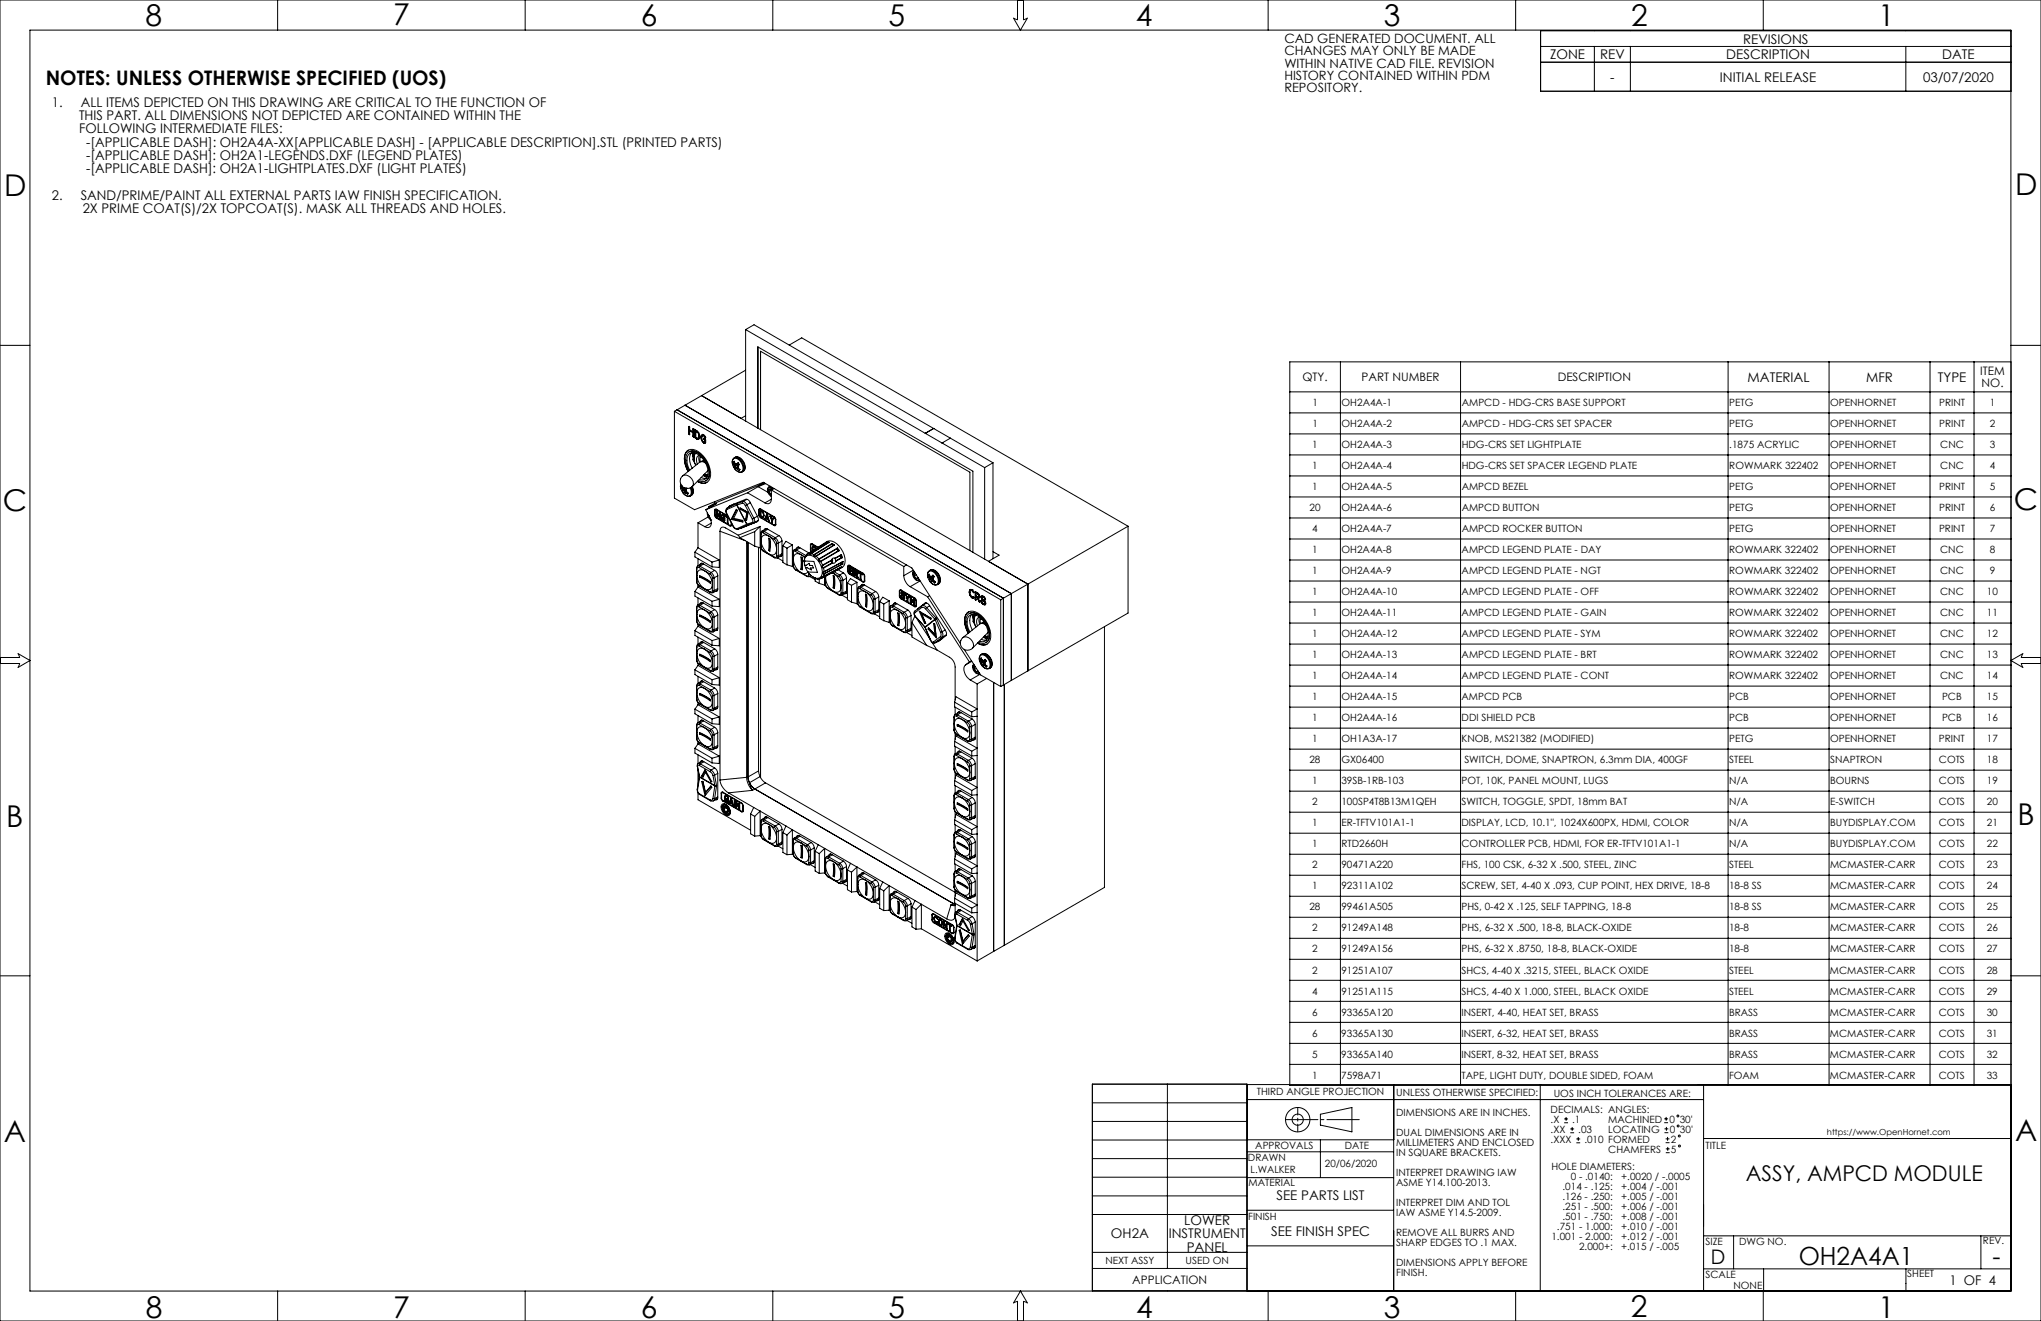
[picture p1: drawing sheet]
<svg xmlns="http://www.w3.org/2000/svg" width="864mm" height="559mm" viewBox="0 0 864 559" stroke-linecap="round" stroke-linejoin="round" font-family="sans-serif">
<defs><g id="words">
<g font-size="12.7">
<text x="61.6" y="10.9">8</text>
<text x="166.3" y="10.6">7</text>
<text x="271.1" y="10.9">6</text>
<text x="375.9" y="10.9">5</text>
<text x="480.7" y="10.9">4</text>
<text x="585.5" y="10.9">3</text>
<text x="690.2" y="10.8">2</text>
<text x="794.7" y="10.9">1</text>
<text x="1.7" y="83">D</text>
<text x="852.6" y="82.4">D</text>
<text x="852.2" y="215.7">C</text>
<text x="1.1" y="216.3">C</text>
<text x="2.7" y="349.7">B</text>
<text x="853.7" y="349.1">B</text>
<text x="1.6" y="483">A</text>
<text x="852.6" y="482.5">A</text>
<text x="61.7" y="557.6">8</text>
<text x="166.4" y="557.6">7</text>
<text x="271.2" y="557.6">6</text>
<text x="375.9" y="557.5">5</text>
<text x="480.7" y="557.6">4</text>
<text x="585.5" y="557.6">3</text>
<text x="690.1" y="557.2">2</text>
<text x="794.7" y="557.6">1</text>
</g>
<g font-size="10.6">
<text x="761.1" y="535.2">OH2A4A1</text>
<text x="843.1" y="535.3">-</text>
</g>
<text font-size="9.2" x="738.7" y="499.5">ASSY, AMPCD MODULE</text>
<g font-size="8.5">
<text x="19.4" y="35.8">NOTES: UNLESS OTHERWISE SPECIFIED (UOS)</text>
<text x="723.9" y="534.7">D</text>
</g>
<g font-size="5.6">
<text x="737.6" y="18.4">REVISIONS</text>
<text x="655.9" y="25.1">ZONE</text>
<text x="677" y="25.1">REV</text>
<text x="730.4" y="25.1">DESCRIPTION</text>
<text x="821.8" y="25.1">DATE</text>
<text x="681.3" y="34.6">-</text>
<text x="727.7" y="34.6">INITIAL RELEASE</text>
<text x="813.7" y="34.6">03/07/2020</text>
<text x="21.9" y="45.1">1.</text>
<text x="34.2" y="45.1">ALL ITEMS DEPICTED ON THIS DRAWING ARE CRITICAL TO THE FUNCTION OF</text>
<text x="33.5" y="50.8">THIS PART. ALL DIMENSIONS NOT DEPICTED ARE CONTAINED WITHIN THE</text>
<text x="33.5" y="56.4">FOLLOWING INTERMEDIATE FILES:</text>
<text x="36.5" y="62.1">-[APPLICABLE DASH]: OH2A4A-XX[APPLICABLE DASH] - [APPLICABLE DESCRIPTION].STL (PRINTED PARTS)</text>
<text x="36.5" y="67.7">-[APPLICABLE DASH]: OH2A1-LEGENDS.DXF (LEGEND PLATES)</text>
<text x="36.5" y="73.4">-[APPLICABLE DASH]: OH2A1-LIGHTPLATES.DXF (LIGHT PLATES)</text>
<text x="21.9" y="84.6">2.</text>
<text x="34.2" y="84.6">SAND/PRIME/PAINT ALL EXTERNAL PARTS IAW FINISH SPECIFICATION.</text>
<text x="35" y="90.3">2X PRIME COAT(S)/2X TOPCOAT(S). MASK ALL THREADS AND HOLES.</text>
<text x="739.4" y="161.5">MATERIAL</text>
<text x="789.6" y="161.5">MFR</text>
<text x="819.9" y="161.5">TYPE</text>
<text x="540.1" y="507.5">SEE PARTS LIST</text>
<text x="501.1" y="518.2">LOWER</text>
<text x="470.1" y="523.9">OH2A</text>
<text x="494.5" y="523.9">INSTRUMENT</text>
<text x="537.8" y="522.9">SEE FINISH SPEC</text>
<text x="502.1" y="529.5">PANEL</text>
<text x="824.9" y="543.4">1 OF 4</text>
</g>
<g font-size="5.4">
<text x="543.4" y="18.1">CAD GENERATED DOCUMENT. ALL</text>
<text x="543.4" y="23.3">CHANGES MAY ONLY BE MADE</text>
<text x="543.4" y="28.6">WITHIN NATIVE CAD FILE. REVISION</text>
<text x="543.4" y="33.9">HISTORY CONTAINED WITHIN PDM</text>
<text x="543.4" y="39.1">REPOSITORY.</text>
</g>
<g font-size="4.9">
<text x="551.1" y="161.2">QTY.</text>
<text x="576.1" y="161.2">PART NUMBER</text>
<text x="659.1" y="161.2">DESCRIPTION</text>
<text x="837.9" y="158.8">ITEM</text>
<text x="838.5" y="163.7">NO.</text>
<text x="479.1" y="543.1">APPLICATION</text>
</g>
<g font-size="4.2">
<text x="555.3" y="171.8">1</text>
<text x="567.7" y="171.8">OH2A4A-1</text>
<text x="618.5" y="171.8">AMPCD - HDG-CRS BASE SUPPORT</text>
<text x="731.7" y="171.8">PETG</text>
<text x="774.4" y="171.8">OPENHORNET</text>
<text x="820.5" y="171.8">PRINT</text>
<text x="841.9" y="171.8">1</text>
<text x="555.3" y="180.7">1</text>
<text x="567.7" y="180.7">OH2A4A-2</text>
<text x="618.5" y="180.7">AMPCD - HDG-CRS SET SPACER</text>
<text x="731.7" y="180.7">PETG</text>
<text x="774.4" y="180.7">OPENHORNET</text>
<text x="820.5" y="180.7">PRINT</text>
<text x="841.9" y="180.7">2</text>
<text x="555.3" y="189.6">1</text>
<text x="567.7" y="189.6">OH2A4A-3</text>
<text x="618.5" y="189.6">HDG-CRS SET LIGHTPLATE</text>
<text x="731.7" y="189.6">.1875 ACRYLIC</text>
<text x="774.4" y="189.6">OPENHORNET</text>
<text x="821" y="189.6">CNC</text>
<text x="841.9" y="189.6">3</text>
<text x="555.3" y="198.4">1</text>
<text x="567.7" y="198.4">OH2A4A-4</text>
<text x="618.5" y="198.4">HDG-CRS SET SPACER LEGEND PLATE</text>
<text x="731.7" y="198.4">ROWMARK 322402</text>
<text x="774.4" y="198.4">OPENHORNET</text>
<text x="821" y="198.4">CNC</text>
<text x="841.9" y="198.4">4</text>
<text x="555.3" y="207.3">1</text>
<text x="567.7" y="207.3">OH2A4A-5</text>
<text x="618.5" y="207.3">AMPCD BEZEL</text>
<text x="731.7" y="207.3">PETG</text>
<text x="774.4" y="207.3">OPENHORNET</text>
<text x="820.5" y="207.3">PRINT</text>
<text x="841.9" y="207.3">5</text>
<text x="554.1" y="216.2">20</text>
<text x="567.7" y="216.2">OH2A4A-6</text>
<text x="618.5" y="216.2">AMPCD BUTTON</text>
<text x="731.7" y="216.2">PETG</text>
<text x="774.4" y="216.2">OPENHORNET</text>
<text x="820.5" y="216.2">PRINT</text>
<text x="841.9" y="216.2">6</text>
<text x="555.3" y="225.1">4</text>
<text x="567.7" y="225.1">OH2A4A-7</text>
<text x="618.5" y="225.1">AMPCD ROCKER BUTTON</text>
<text x="731.7" y="225.1">PETG</text>
<text x="774.4" y="225.1">OPENHORNET</text>
<text x="820.5" y="225.1">PRINT</text>
<text x="841.9" y="225.1">7</text>
<text x="555.3" y="234">1</text>
<text x="567.6" y="234">OH2A4A-8</text>
<text x="618.5" y="234">AMPCD LEGEND PLATE - DAY</text>
<text x="731.7" y="234">ROWMARK 322402</text>
<text x="774.4" y="234">OPENHORNET</text>
<text x="820.9" y="234">CNC</text>
<text x="841.9" y="234">8</text>
<text x="555.3" y="242.9">1</text>
<text x="567.6" y="242.9">OH2A4A-9</text>
<text x="618.5" y="242.9">AMPCD LEGEND PLATE - NGT</text>
<text x="731.7" y="242.9">ROWMARK 322402</text>
<text x="774.4" y="242.9">OPENHORNET</text>
<text x="820.9" y="242.9">CNC</text>
<text x="841.9" y="242.9">9</text>
<text x="555.3" y="251.8">1</text>
<text x="567.6" y="251.8">OH2A4A-10</text>
<text x="618.5" y="251.8">AMPCD LEGEND PLATE - OFF</text>
<text x="731.7" y="251.8">ROWMARK 322402</text>
<text x="774.4" y="251.8">OPENHORNET</text>
<text x="820.9" y="251.8">CNC</text>
<text x="840.7" y="251.8">10</text>
<text x="555.2" y="260.7">1</text>
<text x="567.6" y="260.7">OH2A4A-11</text>
<text x="618.5" y="260.7">AMPCD LEGEND PLATE - GAIN</text>
<text x="731.7" y="260.7">ROWMARK 322402</text>
<text x="774.4" y="260.7">OPENHORNET</text>
<text x="820.9" y="260.7">CNC</text>
<text x="840.7" y="260.7">11</text>
<text x="555.2" y="269.6">1</text>
<text x="567.6" y="269.6">OH2A4A-12</text>
<text x="618.5" y="269.6">AMPCD LEGEND PLATE - SYM</text>
<text x="731.7" y="269.6">ROWMARK 322402</text>
<text x="774.4" y="269.6">OPENHORNET</text>
<text x="820.9" y="269.6">CNC</text>
<text x="840.7" y="269.6">12</text>
<text x="555.2" y="278.5">1</text>
<text x="567.6" y="278.5">OH2A4A-13</text>
<text x="618.4" y="278.5">AMPCD LEGEND PLATE - BRT</text>
<text x="731.7" y="278.5">ROWMARK 322402</text>
<text x="774.4" y="278.5">OPENHORNET</text>
<text x="820.9" y="278.5">CNC</text>
<text x="840.7" y="278.5">13</text>
<text x="555.2" y="287.3">1</text>
<text x="567.6" y="287.3">OH2A4A-14</text>
<text x="618.4" y="287.3">AMPCD LEGEND PLATE - CONT</text>
<text x="731.7" y="287.3">ROWMARK 322402</text>
<text x="774.4" y="287.3">OPENHORNET</text>
<text x="820.9" y="287.3">CNC</text>
<text x="840.7" y="287.3">14</text>
<text x="555.2" y="296.2">1</text>
<text x="567.6" y="296.2">OH2A4A-15</text>
<text x="618.4" y="296.2">AMPCD PCB</text>
<text x="731.7" y="296.2">PCB</text>
<text x="774.4" y="296.2">OPENHORNET</text>
<text x="821.7" y="296.2">PCB</text>
<text x="840.7" y="296.2">15</text>
<text x="555.2" y="305.1">1</text>
<text x="567.6" y="305.1">OH2A4A-16</text>
<text x="618.4" y="305.1">DDI SHIELD PCB</text>
<text x="731.7" y="305.1">PCB</text>
<text x="774.4" y="305.1">OPENHORNET</text>
<text x="821.7" y="305.1">PCB</text>
<text x="840.7" y="305.1">16</text>
<text x="555.2" y="314">1</text>
<text x="567.6" y="314">OH1A3A-17</text>
<text x="618.4" y="314">KNOB, MS21382 (MODIFIED)</text>
<text x="731.7" y="314">PETG</text>
<text x="774.4" y="314">OPENHORNET</text>
<text x="820.4" y="314">PRINT</text>
<text x="840.7" y="314">17</text>
<text x="554" y="322.9">28</text>
<text x="567.6" y="322.9">GX06400</text>
<text x="619.6" y="322.9">SWITCH, DOME, SNAPTRON, 6.3mm DIA, 400GF</text>
<text x="731.7" y="322.9">STEEL</text>
<text x="774.4" y="322.9">SNAPTRON</text>
<text x="820.4" y="322.9">COTS</text>
<text x="840.7" y="322.9">18</text>
<text x="555.2" y="331.8">1</text>
<text x="567.6" y="331.8">39SB-1RB-103</text>
<text x="618.4" y="331.8">POT, 10K, PANEL MOUNT, LUGS</text>
<text x="731.6" y="331.8">N/A</text>
<text x="774.4" y="331.8">BOURNS</text>
<text x="820.4" y="331.8">COTS</text>
<text x="840.7" y="331.8">19</text>
<text x="555.2" y="340.7">2</text>
<text x="567.6" y="340.7">100SP4T8B13M1QEH</text>
<text x="618.4" y="340.7">SWITCH, TOGGLE, SPDT, 18mm BAT</text>
<text x="731.6" y="340.7">N/A</text>
<text x="774.4" y="340.7">E-SWITCH</text>
<text x="820.4" y="340.7">COTS</text>
<text x="840.7" y="340.7">20</text>
<text x="555.2" y="349.6">1</text>
<text x="567.6" y="349.6">ER-TFTV101A1-1</text>
<text x="618.4" y="349.6">DISPLAY, LCD, 10.1&quot;, 1024X600PX, HDMI, COLOR</text>
<text x="731.6" y="349.6">N/A</text>
<text x="774.3" y="349.6">BUYDISPLAY.COM</text>
<text x="820.4" y="349.6">COTS</text>
<text x="840.7" y="349.6">21</text>
<text x="555.2" y="358.5">1</text>
<text x="567.6" y="358.5">RTD2660H</text>
<text x="618.4" y="358.5">CONTROLLER PCB, HDMI, FOR ER-TFTV101A1-1</text>
<text x="731.6" y="358.5">N/A</text>
<text x="774.3" y="358.5">BUYDISPLAY.COM</text>
<text x="820.4" y="358.5">COTS</text>
<text x="840.7" y="358.5">22</text>
<text x="555.2" y="367.4">2</text>
<text x="567.6" y="367.4">90471A220</text>
<text x="618.4" y="367.4">FHS, 100 CSK, 6-32 X .500, STEEL, ZINC</text>
<text x="731.6" y="367.4">STEEL</text>
<text x="774.3" y="367.4">MCMASTER-CARR</text>
<text x="820.4" y="367.4">COTS</text>
<text x="840.7" y="367.4">23</text>
<text x="555.2" y="376.2">1</text>
<text x="567.6" y="376.2">92311A102</text>
<text x="618.4" y="376.2">SCREW, SET, 4-40 X .093, CUP POINT, HEX DRIVE, 18-8</text>
<text x="731.6" y="376.2">18-8 SS</text>
<text x="774.3" y="376.2">MCMASTER-CARR</text>
<text x="820.4" y="376.2">COTS</text>
<text x="840.7" y="376.2">24</text>
<text x="554" y="385.1">28</text>
<text x="567.6" y="385.1">99461A505</text>
<text x="618.4" y="385.1">PHS, 0-42 X .125, SELF TAPPING, 18-8</text>
<text x="731.6" y="385.1">18-8 SS</text>
<text x="774.3" y="385.1">MCMASTER-CARR</text>
<text x="820.4" y="385.1">COTS</text>
<text x="840.7" y="385.1">25</text>
<text x="555.2" y="394">2</text>
<text x="567.6" y="394">91249A148</text>
<text x="618.4" y="394">PHS, 6-32 X .500, 18-8, BLACK-OXIDE</text>
<text x="731.6" y="394">18-8</text>
<text x="774.3" y="394">MCMASTER-CARR</text>
<text x="820.4" y="394">COTS</text>
<text x="840.7" y="394">26</text>
<text x="555.2" y="402.9">2</text>
<text x="567.6" y="402.9">91249A156</text>
<text x="618.4" y="402.9">PHS, 6-32 X .8750, 18-8, BLACK-OXIDE</text>
<text x="731.6" y="402.9">18-8</text>
<text x="774.3" y="402.9">MCMASTER-CARR</text>
<text x="820.4" y="402.9">COTS</text>
<text x="840.7" y="402.9">27</text>
<text x="555.2" y="411.8">2</text>
<text x="567.6" y="411.8">91251A107</text>
<text x="618.4" y="411.8">SHCS, 4-40 X .3215, STEEL, BLACK OXIDE</text>
<text x="731.6" y="411.8">STEEL</text>
<text x="774.3" y="411.8">MCMASTER-CARR</text>
<text x="820.3" y="411.8">COTS</text>
<text x="840.7" y="411.8">28</text>
<text x="555.2" y="420.7">4</text>
<text x="567.6" y="420.7">91251A115</text>
<text x="618.4" y="420.7">SHCS, 4-40 X 1.000, STEEL, BLACK OXIDE</text>
<text x="731.6" y="420.7">STEEL</text>
<text x="774.3" y="420.7">MCMASTER-CARR</text>
<text x="820.3" y="420.7">COTS</text>
<text x="840.7" y="420.7">29</text>
<text x="555.2" y="429.6">6</text>
<text x="567.6" y="429.6">93365A120</text>
<text x="618.4" y="429.6">INSERT, 4-40, HEAT SET, BRASS</text>
<text x="731.6" y="429.6">BRASS</text>
<text x="774.3" y="429.6">MCMASTER-CARR</text>
<text x="820.3" y="429.6">COTS</text>
<text x="840.6" y="429.6">30</text>
<text x="555.2" y="438.5">6</text>
<text x="567.6" y="438.5">93365A130</text>
<text x="618.4" y="438.5">INSERT, 6-32, HEAT SET, BRASS</text>
<text x="731.6" y="438.5">BRASS</text>
<text x="774.3" y="438.5">MCMASTER-CARR</text>
<text x="820.3" y="438.5">COTS</text>
<text x="840.6" y="438.5">31</text>
<text x="555.2" y="447.4">5</text>
<text x="567.5" y="447.4">93365A140</text>
<text x="618.4" y="447.4">INSERT, 8-32, HEAT SET, BRASS</text>
<text x="731.6" y="447.4">BRASS</text>
<text x="774.3" y="447.4">MCMASTER-CARR</text>
<text x="820.3" y="447.4">COTS</text>
<text x="840.6" y="447.4">32</text>
<text x="555.2" y="456.3">1</text>
<text x="567.5" y="456.3">7598A71</text>
<text x="618.4" y="456.3">TAPE, LIGHT DUTY, DOUBLE SIDED, FOAM</text>
<text x="731.6" y="456.3">FOAM</text>
<text x="774.3" y="456.3">MCMASTER-CARR</text>
<text x="820.3" y="456.3">COTS</text>
<text x="840.6" y="456.3">33</text>
<text x="531.8" y="463.4">THIRD ANGLE PROJECTION</text>
<text x="590.8" y="463.6">UNLESS OTHERWISE SPECIFIED:</text>
<text x="657.4" y="463.9">UOS INCH TOLERANCES ARE:</text>
<text x="590.8" y="472.1">DIMENSIONS ARE IN INCHES.</text>
<text x="656.1" y="470.7">DECIMALS: ANGLES:</text>
<text x="656.1" y="474.9">.X</text>
<text x="656.1" y="479.2">.XX</text>
<text x="665.2" y="474.9">.1</text>
<text x="667.8" y="479.2">.03</text>
<text x="680.5" y="479.1">LOCATING</text>
<text x="680.5" y="474.9">MACHINED</text>
<text x="706.4" y="474.9">0</text>
<text x="706.5" y="479.1">0</text>
<text x="710.7" y="474.9">30'</text>
<text x="710.8" y="479.1">30'</text>
<text x="531.1" y="486">APPROVALS</text>
<text x="569.1" y="486">DATE</text>
<text x="590.8" y="480.6">DUAL DIMENSIONS ARE IN</text>
<text x="590.8" y="484.8">MILLIMETERS AND ENCLOSED</text>
<text x="656.1" y="483.4">.XXX</text>
<text x="670.4" y="483.4">.010 FORMED</text>
<text x="707" y="483.3">2</text>
<text x="721.6" y="485.9">TITLE</text>
<text x="528" y="491.2">DRAWN</text>
<text x="590.8" y="489">IN SQUARE BRACKETS.</text>
<text x="680.5" y="487.6">CHAMFERS</text>
<text x="707" y="487.6">5</text>
<text x="529.2" y="496.2">L.WALKER</text>
<text x="560.6" y="493.7">20/06/2020</text>
<text x="590.8" y="497.5">INTERPRET DRAWING IAW</text>
<text x="656.4" y="494.8">HOLE DIAMETERS:</text>
<text x="528.3" y="501.7">MATERIAL</text>
<text x="590.8" y="501.7">ASME Y14.100-2013.</text>
<text x="661.1" y="503.2">.014 - .125:</text>
<text x="664.6" y="499">0 - .0140:</text>
<text x="686" y="499">+.0020 / -.0005</text>
<text x="686" y="503.2">+.004 / -.001</text>
<text x="661.1" y="507.5">.126 - .250:</text>
<text x="686" y="507.5">+.005 / -.001</text>
<text x="590.8" y="510.2">INTERPRET DIM AND TOL</text>
<text x="590.8" y="514.4">IAW ASME Y14.5-2009.</text>
<text x="661.1" y="511.7">.251 - .500:</text>
<text x="661.1" y="515.9">.501 - .750:</text>
<text x="686" y="511.7">+.006 / -.001</text>
<text x="686" y="515.9">+.008 / -.001</text>
<text x="528.1" y="516.1">FINISH</text>
<text x="658.8" y="520.2">.751 - 1.000:</text>
<text x="686" y="520.2">+.010 / -.001</text>
<text x="590.8" y="522.9">REMOVE ALL BURRS AND</text>
<text x="590.8" y="527.1">SHARP EDGES TO .1 MAX.</text>
<text x="656.4" y="524.4">1.001 - 2.000:</text>
<text x="686" y="524.4">+.012 / -.001</text>
<text x="721.6" y="526.5">SIZE</text>
<text x="735.8" y="526.5">DWG NO.</text>
<text x="839" y="526.4">REV.</text>
<text x="668.2" y="528.6">2.000+:</text>
<text x="686" y="528.6">+.015 / -.005</text>
<text x="467.7" y="534.7">NEXT ASSY</text>
<text x="501.7" y="534.7">USED ON</text>
<text x="590.8" y="535.6">DIMENSIONS APPLY BEFORE</text>
<text x="590.8" y="539.8">FINISH.</text>
<text x="721.6" y="540.5">SCALE</text>
<text x="733.5" y="545.3">NONE</text>
<text x="807" y="540.3">SHEET</text>
</g>
<text font-size="3.5" x="773" y="480.3">https://www.OpenHornet.com</text>
</g></defs>
<g fill="none" stroke="#000" stroke-width=".42">
<path d="M0 0h863.6v558.8h-863.6zM12.7 12.7h838.2v533.4h-838.2zM117.5 0v12.7M222.2 0v12.7M327 0v12.7M430.5 0v8.4l-1.7-.7 3 5 2.9-5-1.6 .7v-8.4M536.6 0v12.7M641.3 0v12.7M651.9 19.6h199M674.6 19.6v19M689.9 19.6v19M746.1 0v12.7"/>
<path d="M806.4 19.6v19M850.9 13h-199v25.6h199M850.9 26.3h-199M315.5 139.4v38.7M315.5 139.4l76 43.9M315.5 139.4l3.6-2 101.1 58.4M0 146.1h12.7M315.5 156.6l-25.7 14.8M333.9 146l5.3-3.1 138.1 79.7M567.2 153.1v306M618 153.1v306M731.2 153.1v306"/>
<path d="M773.9 153.1v306M816.6 153.1v306M835.3 153.1v306M850.9 146.1h12.7M850.9 153.1h-305.2v306h305.2M285.4 174v36.7l8.5 4.9 29.1-11.6 62.8 36.3 20.6 31.9M285.4 174l138 79.7M286.5 173.4l-1.1 .6M286.5 173.4l138.1 79.6M289.8 171.4l-3.3 2M289.8 171.4l138.1 79.7M315.5 175.9l-2 1.1-16.6-9.6 138 79.7"/>
<path d="M545.7 165.8h305.2M545.7 174.7h305.2M291.1 199.5a8.2 8.2 0 0 1-.6-8.5 4.2 4.2 0 0 1 6 .8 11.2 11.2 0 0 1 3.9 10.4 3.2 3.2 0 0 1-5.3 1.5M291.3 190.4a5.4 5.4 0 0 0-1.2 6.4l1.1 2.6M291.5 180.4l.3 .2v1.2l1.5 .9M291.5 180.4v.2M291.5 183.5l.2 .4M291.5 180.4v.1M291.5 199.2l-.4-.7a6.4 6.4 0 0 1 0-7 4.3 4.3 0 0 1 5.9 1.4 8.9 8.9 0 0 1 2.4 9.8 2.97 2.97 0 0 1-4 .5M291.5 183.5l.2 .3M291.5 180.5v3M291.5 180.5v.1"/>
<path d="M291.5 183.5h.1M291.6 191.1a4.6 4.6 0 0 1 5.4 1.8 8.8 8.8 0 0 1 2.5 9.8l-.8 .7M291.7 183.8h.1M291.7 183.8v.1M291.8 182.2l-.1 1.7M291.8 182.2l1.5 .8M291.9 198.9l-.2-.3a5.8 5.8 0 0 1 0-6.7 4.5 4.5 0 0 1 5.7 2.2 7.6 7.6 0 0 1 1.5 8.2 2.54 2.54 0 0 1-3 .5M292.6 191.5a6 6 0 0 0 .3 6.6M292.9 191.5l.3 1.8M293 192.4l.3 .1M293.3 184.5v.1M293.3 184.6l.1 .3"/>
<path d="M293.3 181.5l.3 .1-.2 3.3M293.3 181.5v1.2M293.3 183v1.5M293.3 181.5h.1M293.3 184.6l.2 .2M293.3 184.5h.1M293.3 183h.1M293.3 184.6h.1M293.4 181.4l-.1 .1M293.4 191.6l-.2 2.9 .9 1.6M293.5 184.8l.1 .1M293.5 184.8l-.1 .1"/>
<path d="M293.5 191.5l-.1 1.5 .3 1.9M293.7 194.6l.7 2.2M293.7 193.2v1.4M293.7 194v.6M294 191.6l-.3 1.6M294 184.9l.3 .4M294 182v-.1a2.49 2.49 0 0 1 1.7 3.8M294.1 184.9l.2 .4M294.1 182l-.1 2.9M294.1 182h-.1M294.1 184.9h-.1M294.1 181.8v.2"/>
<path d="M294.3 185.3l.6 .4M294.3 185.3h.1M294.4 191.7l-.7 1.5M294.4 182.4v2.6l.9 .4 .4-.5M294.4 182.4l.6 .3M294.4 182.4l.5 .3M294.9 185.7l.7 .1M295 182.7l.3 .2M295 185.7l.6 .1M295 182.7h-.1M295 185.7h-.1M295.2 182.9l.5 .9"/>
<path d="M295.3 182.9l.4 .8M295.3 182.9h-.1M295.7 183.8v.7M295.7 183.7l.1 .8M295.7 183.7v.1M295.7 184.9h.1M295.7 184.9l-.3 .4M295.7 184.5v.4M295.8 184.5l-.1 .4M295.8 184.5h-.1M295.9 192.6a2.48 2.48 0 0 0-.8 3.7M296 192.7a3.5 3.5 0 0 0 0 2.8"/>
<path d="M296 195.5a2.04 2.04 0 0 1 2.6 .5M296 195.5l-7.1 5.8M296.5 185l.4 1.4M296.6 184.9l.2-.7-.3 .8M296.6 184.9l.4 1.4M296.6 184.9l-.1 .1M296.8 195.3h1.4M296.9 186.4l.8 1M297 193.6l-.6-.3-.2 .4 .2 1.7M297 186.3l-.1 .1M297.2 183.8a1.54 1.54 0 0 1 1.4 1.3l-.2 .1M297.2 183.8l-.2 .1"/>
<path d="M297.4 184.3h.4M297.4 184.3h-.1M297.6 185.6l.1 .2M297.7 185.5l.1 .2M297.7 185.5l-.1 .1M297.7 184.3h-.1a1.48 1.48 0 0 0-.6 1.5 1.48 1.48 0 0 0 1.2 1.1M297.7 184.3l.5 .6M297.7 185.8l.2 .1M297.7 185.4v.1M297.8 185.4l.8 .6v1.2l-.4 .3-.5-.1M297.8 185.4l-.2 .2M297.8 185.7l.2 .2"/>
<path d="M297.8 187.3l.6 .1M297.8 187.3l-.1 .1M297.8 194.6l-1.2 .7M297.8 185.7l-.1 .1M297.8 184.3l.5 .6M297.8 184.3h-.1M297.9 185.9l.3 .2M298 185.9l.3 .2M298 185.9h-.1M298.1 195l-.2 .2M298.2 186.9h.1M298.2 184.9l.2 .3"/>
<path d="M298.2 186.7v.2M298.2 186.9l-.1 .1M298.2 186.1v.6M298.3 184.9l.2 .3M298.3 186.6l-.1 .3M298.3 186.1v.5M298.3 184.9h-.1M298.3 186.1h-.1M298.3 186.6l-.1 .1M298.5 185.2h.1M298.5 185.2h-.1M299.6 199l-6.7 6.8"/>
<path d="M309.9 196.3l.9 1.9M309.9 196.3a1.77 1.77 0 0 1 1-2.5 4.2 4.2 0 0 1 3.2 5.5 2.13 2.13 0 0 1-3-.8l-.3-.3M310.3 195.5l.3-.4 .4 .9M310.3 195.5l.3 .9M310.5 197.6l.5 .7 .3-.2M310.6 196.4h.1M310.6 196.4l.1 .5M310.7 193.7a2.12 2.12 0 0 0-.8 2.6M310.7 193.7a3.2 3.2 0 0 1 3.6 2.4 2.95 2.95 0 0 1-.2 3.5M310.7 196.9v.1M310.7 197.3h.1M310.7 197.3l-.2 .3"/>
<path d="M310.7 197v.3M310.8 198.2l.3 .4a2.49 2.49 0 0 0 3 1M310.8 195.4l-.5 .1M311 196h.1M311 196l.3 .3M311.1 193.5a3.6 3.6 0 0 1 4.2 3.5 2.04 2.04 0 0 1-.8 2.3M311.1 193.4a4.1 4.1 0 0 1 4 5.2l-1 1M311.1 193.4l-.4 .3M311.1 196.1l-.5 .3M311.3 198.1h.1M311.3 196.3h.1M311.5 198l-.2 .1"/>
<path d="M311.5 198l.1 .1M311.5 198l.7-.4-.6 .5M311.6 198.1l.3 .2M311.6 196.3h-.3M311.6 196.3h.1M311.7 196.3a.57 .57 0 0 1 1-.1 .57 .57 0 0 1-.5 .9M311.9 198.3l.1 .1M312 198.4l.7 .6M312 196.8l.2 .3M312 196.8l-1.5 .8M312.1 197.4l.2 .5M312.1 197.4l-.8 .7"/>
<path d="M312.2 196.6h.1M312.2 196.6l-.2 .2M312.2 196.6l-1.5 .7M312.2 196l.1 .2M312.2 197.1l-.1 .3M312.2 197.1h.1M312.2 196.1l-1.5 .8M312.3 196.2l-.1 .4M312.3 196.2l-1.6 .8M312.3 197.9l.8 .7-.4 .4M312.3 197.9h.1M312.4 198l-.5 .3"/>
<path d="M312.5 195.9l-.8 .4M312.5 198l-.5 .4M312.9 198.7l-.2 .3M320.7 181.1v-34.3l91 52.5v34.3M321.8 181.8v-33.2l88.6 51.1v33.2M391.5 183.3h.1M391.5 183.3l25.1 14.5M395 181.3h.1M395 181.3l-3.5 2M398.6 187.4h.1M402.1 185.3l-3.5 2.1M416.6 197.8v38.7"/>
<path d="M420.2 195.8l-3.6 2M420.2 195.8v40.5M545.7 183.6h305.2M545.7 192.4h305.2M288.1 206.7l-.1-1.9 .1 2 1 1.8M288.3 205.8l.3 .9M288.6 205.3l-.3 .5M288.6 206.7l.2 .5M288.6 206.7h.1M288.7 205.7l-.4 .1M288.7 208l.6 .7 .2-.4M288.8 201.3a3.3 3.3 0 0 1 3.6 .9 3.3 3.3 0 0 1 .5 3.6"/>
<path d="M288.8 201.4a3 3 0 0 0-.2 4.2 3 3 0 0 0 4.3 .2M288.8 207.2h.1M288.8 207.2v.3M288.8 207.6l-.1 .4M288.8 207.5v.1M289 206.2h.1M289 206.2l.3 .2M289.1 208.6a2.42 2.42 0 0 0 3.1 1.1M289.2 206.4l-.6 .3M289.3 206.4h.1M289.5 208.3h.1M289.6 206.3h.1"/>
<path d="M289.7 208.2l-.2 .1M289.7 208.2v.1M289.7 208.3l.4 .2M290.1 206.5l-1.3 .7M290.1 208.5l.8 .6M290.2 207.1l-1.5 .9M290.2 207.6l.2 .4M290.2 207.5v.1M290.2 207.2h.1M290.3 207.1l-.1 .4M290.3 207.7l-.8 .6M290.3 207.1h.1"/>
<path d="M290.3 206.9l-.1 .2M290.3 206.9l-1.5 .7M290.3 206.9h.1M290.3 206.9l.1-.5-1.6 .8M290.3 206.9l-1.5 .6M290.3 207.8l-.6 .5M290.3 207.8l-.6 .4M290.4 208h.1M290.5 208l.8 .6-.4 .5M290.7 208.1l-.6 .4M290.8 206.4l-.5 .7M291.2 208.7l-.3 .4"/>
<path d="M292 206.4l.2 .3a2.17 2.17 0 0 1-.9 3.2l-1.5-.6-.7-.7M292.2 209.8h.1M292.4 206.2a3 3 0 0 1-.2 3.6M292.6 209.5l-.4 .3M292.6 209.5h.1M292.8 206a3.1 3.1 0 0 1-.2 3.5M292.9 205.8l.1 .1a3 3 0 0 1-.4 3.6M295.1 203.6a4.3 4.3 0 0 0 4 .4M296.7 202l2.1 .4M297.6 201.3l1.7 .3M297.9 200.8l1.4 .7M298 200.7l1.4 .4"/>
<path d="M298.1 200.6l1.4 .1M298.2 201.5l1 .6M298.6 215.6a9.5 9.5 0 0 1 2.4 6.1 1.6 1.6 0 0 1-1 1.4 1.6 1.6 0 0 1-1.7-.3M298.7 203.4h.1M299.3 217v.5M299.4 217a3.1 3.1 0 0 0 1.3 3M299.6 218.7l-4.3 2.5M299.8 217.8l.1 .5M299.9 214.3l3.2-1.3-4.5 2.6M299.9 214.3v.6M299.9 218.3l.6 .9M299.9 218.3l.2 .2"/>
<path d="M299.9 218.1v.2M300 218.2l-.1 .1M300.7 220h.1M302.4 212.9l-2.5 1.4M302.4 212.2v.7M302.4 217.9l.7 1.2M302.4 215.8v2.1M302.6 217.8l-.2 .1M302.6 215.7l-.2 .1M303.1 215.4l-.4 .2M303.1 215.6l-.5 .2v2.3l.3 .7 6.1 3.5 .4-.3M303.1 215.4h-.5l-.2 .4"/>
<path d="M303.1 215.6l4.9 2.8M303.1 219.1l5.8 3.4M303.1 215.4l4.8 2.8M303.1 216l1.4 2.7M303.1 216v.1M303.1 218.4v.2M303.1 218.6l.2 .1M303.1 216.1h.1M303.2 218.5l.2 .2M303.2 218.4v.1M303.2 216h.1M303.2 216.1l-.1 2.3"/>
<path d="M303.2 218.4h-.1M303.2 218.5l-.1 .1M303.3 215.5l-.2 .1M303.3 219l-.2 .1M303.4 218.7h.1M303.4 218.7h-.1M303.4 218.6l-.1 .1M303.4 216.9v1.7M303.4 216.9l1.1 2.4M304.5 219.3l.1 .2M304.5 216.9l.3 .1-.2 2.5M304.5 216.9v1.8"/>
<path d="M304.5 216.9h.1M304.5 219.3l.2 .2M304.5 219.3h.1M304.6 216.8l-.1 .1M304.7 219.5h.1M304.7 219.5h-.1M305.1 218.4l.3 1.2M305.2 218.4l.3 1.1M305.2 218.4h-.1M305.2 217.9l-.1 .5M305.3 217.9l-.1 .5M305.4 219.6l.6 .7"/>
<path d="M305.5 217.7l.3-.2 .5 .3 .3 .9M305.5 219.5l.6 .8M305.5 219.5l-.1 .1M305.7 217.9h.4M306 218.9v.2M306 219.1l.2 .1M306 218.9l.1 .2M306 218.9h.1M306.1 218l-.2-.1a1.17 1.17 0 0 0-.4 1.2 1.17 1.17 0 0 0 .9 .9M306.1 218l.3 .4M306.1 218.8l.6 .5-.1 1.1M306.1 218.8l-.1 .1"/>
<path d="M306.1 219.1l.1 .1M306.1 217.9l.4 .5M306.1 217.9v.1M306.1 219.1h-.1M306.2 219.2l.3 .1M306.2 219.2h.1M306.4 218.4l.2 .3M306.4 219.8v.2M306.4 219.8l-.1 .2M306.5 218.4l.1 .2M306.5 219.3l-.1 .5M306.5 218.4h-.1"/>
<path d="M306.6 218.6v.1M306.6 218.6h.1M307.1 218.4l1.1 .5M307.1 218.4l.2 .3M307.2 218.4l.1 .3M307.2 218.4h-.1M307.2 218.3v.1M307.3 218.7l.5 .2M307.3 217.1l3 5.7M307.3 218.7h.1M307.4 217l-.1 .1M307.4 217l3 5.8"/>
<path d="M307.8 215.4a1.16 1.16 0 0 0-.4 1.6M307.8 218.9v2.2M307.8 218.9h.1M307.8 214.8v.6M307.9 214.8a1.54 1.54 0 0 0-.6 2.3M308 219.1v2.3M308 219.1l.5 .3M308 219.1l.4 .2M308.4 214.5l.4-.5 6.8-2.8a1.66 1.66 0 0 1 1.8 1.2l3.2 6.2a1.52 1.52 0 0 1-.1 2.1l-6.9 2.7M309.1 213.8l-.2 .4M309.7 219.5l4.6 1.1M309.7 219.5l-.3 .2"/>
<path d="M310 213.5v.1M310.6 213.2l-2.9 1.7M311.5 215.4l.6 .5-1.7 3.4 3.9 .8v.7l-4.9-1.1zM311.7 215.6l-2 3.9M311.7 213.7l-3.9 1.7M311.7 213.7l4.2 8.1M311.8 213l-.1 .7M311.8 213l-4 1.8M311.9 213.6l-.2 .1M311.9 213.6l4.2 8.2M312 213l-.1 .6M312 213h-.2"/>
<path d="M313.3 215.4l-.2-.6 3.5 2-.7 3.4-.4-.5M313.3 215.4l2.7 1.6M313.6 215.1v.1M313.6 215.2l2.7 1.6M313.6 215.2l-.3 .2M314.2 212.8l1.1 1.1M314.2 212.8l-2.3 .8M314.4 212.2l.9 .3 .7 1M314.4 212.2l-.2 .6M314.4 212.2l-2.4 .8M315.3 213.9l3 5.7M315.8 219.5l.2 .2"/>
<path d="M315.8 219.5l-.3 .2M316 217l-.5 2.7M316 213.5l-.7 .4M316 213.5l3 5.7M316.1 211.2l-1.7 1M316.3 208.5l-17.7 7.1M316.3 208.5l7.4 4.2M316.3 216.8l-.5 2.7M316.3 216.8l-.3 .2M317.5 212.7l-1.5 .8M318.3 219.6l.3 .9-.2 .4M319 219.2l-.7 .4"/>
<path d="M319 219.2l.1 .3a1.16 1.16 0 0 1-.1 1.7M320.5 218.4l-1.5 .8M320.8 205.9l-4.5 2.6M320.8 205.9l4.1 2.3M321 205.4l2.5-1.1-21.1 8.6M321.1 217.8l.7 1.2M321.1 215.7l.2-.5h.4l6 3.5 .6 1v2.2M321.1 215.7v2.1M321.2 217.7l-.1 .1M321.3 215.5l-.2 .2M321.7 218.2l.2 .3M321.7 216v-.1a1.94 1.94 0 0 1 1.2 3l-.5-.1"/>
<path d="M321.7 215.2l-.3 .2M321.7 216v2.2M321.8 218.2l.1 .3M321.8 215.9v2.3M321.8 215.9l-.1 .1M321.8 218.2h-.1M321.8 215.5h-.5l-.1 .3 .3 2.7 6.1 3.6h.4l.1-.3M321.8 215.5l5.8 3.3M321.8 219l5.8 3.3M321.8 215.8v.1M321.9 218.5l.5 .3M321.9 218.5h.1"/>
<path d="M322 215.4l-.2 .1M322 218.9l-.2 .1M322 216.3v2l.8 .3M322.1 216.2l.4 .2M322.1 216.2l-.1 .1M322.4 218.8h.7M322.4 218.8h.1M322.5 216.4l.2 .2M322.5 216.4l-.1 .1M322.7 216.6l.3 .7M322.7 216.6h.1M323 217.3v.6"/>
<path d="M323 218.2l-.2 .4M323 217.3l.1 .6M323 217.9v.3M323 217.3h.1M323.1 218.2l-.3 .3M323.1 217.9v.3M323.1 218.2h-.1M323.1 217.9h-.1M323.7 219.4l.1 .3M323.7 219.3v.1M323.7 219.4l.2 .2M323.7 219.4h.1"/>
<path d="M323.7 219.3h.1M323.9 219.6h.1M323.9 219.6l-.1 .1M324 219.6l-.2 .1M324 204.6l-3.2 1.3M324.1 219.4l-.1 .2M324.1 219.4l1.1 .5M324.1 219.3v.1M324.4 217.5l.4 .2 .6 2.9M324.4 217.5l-.7 1.8M324.5 217.4l-.8 1.9M324.5 217.4h.1"/>
<path d="M324.5 217.4l-.1 .1M324.6 218.1l.4 1.5M324.6 218.1l-.4 1 .8 .5M324.7 218l.3 1.6M324.7 218l-.1 .1M324.7 207.1a3.1 3.1 0 0 0 1.7 2.8M324.7 207.1v.3M325.2 220v.3M325.2 219.9v.1M325.3 208.1l.7 1.1M325.4 207l1 .3M325.4 207l-.1 1.1"/>
<path d="M325.4 207l.8 .1M325.9 218.3v.1M325.9 205.7l-.7 .4M325.9 218.4h.1M325.9 218.3l.1 .1M325.9 218.3h.1M326 218.4h.1M326 218.2l-.1 .1M326 218.4l.5 1.8M326 218.4h-.1M326 209.2l.4 .2M326 209.2h.4"/>
<path d="M326 218.2l.7 1.6M326.2 209.8l.2 .2M326.4 211.2a1.66 1.66 0 0 1-.8 1.7 1.66 1.66 0 0 1-1.9-.2M326.4 209l-.4 .2M326.4 207.4l-1.1 .7M326.4 207.3v3.9M326.4 207.3l56 32.3M326.4 211.2l-2.7 1.5M326.8 207a1.1 1.1 0 0 0-1.1-.6 1.1 1.1 0 0 0-1 .7M327.1 206.8a1.41 1.41 0 0 0-2.1-.5l-.3 .8M327.2 219l.2 .3M327.2 219l-.5 .8"/>
<path d="M327.4 219.3l-.6 1v1M327.4 219.3h.1M327.5 206.6l-1.1 .7M327.6 218.8l.5 .9M327.7 218.7l-.1 .1M328.1 219.7v2.1M328.2 219.6l-.1 .1M545.7 201.3h305.2M545.7 210.2h305.2M545.7 219.1h305.2M294 233.6l7.3 4.2M294 233.6v2l7.3 4.2"/>
<path d="M295.2 239.4l-.5 1.1M295.2 239.4l1 .1M295.3 231.7l9 5.2M295.3 221.2v10.5M295.3 236.4v2.9M295.3 221.2l3 1.6M295.3 231.7l-1.3 1.9M296.2 239.5l-.4 .6M296.2 239.5l4.6 2.7M296.2 238.8l.3-.5h.7l5.2 3M296.9 238.3l-.1 .2M297 238.3l-.2 .1"/>
<path d="M297.1 238.3l-1.9 1.1M297.7 238.6l-1.5 .9M301 221.3l-2.7 1.5M301.3 237.8v2M304.3 236.9v3.1l-3-.2M304.3 236.9l-3 .9M304.7 224.7a1.43 1.43 0 0 1 .6-1.6 1.43 1.43 0 0 1 1.8 .2l5.3 3.1M304.7 224.7v105.3M304.7 224.7l10.5 4M306 220.3l.4 .1M306 220.3h.1M306.1 220.3l.4 .1"/>
<path d="M307.8 221.1v.1M307.8 221.2l.1 .2M307.8 221.1h.1M307.8 221.2l.2 .2M307.8 221.2h.1M307.9 221.4h.1M308 221.4h.1M308 221.4h-.1M309.1 222.3l-.2 .2M309.4 221.1v.9M309.6 221.5l-.1 1h-.6M309.6 222.1l-.4 .2"/>
<path d="M309.6 221.9l-.2 .1M310.3 222.8a1.85 1.85 0 0 0 2.2 1M310.4 222.8l.6 .6 1 .2M310.4 222.8h-.1M312 223.6l.5 .2M312.4 226.4l.7 1M313.1 227.4l6.2 3.6M313.6 223.4h-.3M315.1 222.7h.1M315.9 229.8v99M315.9 221.8l.5 .3M315.9 221.8l-3.9 1.8"/>
<path d="M316 229.1l-.1 .7M316.1 221.8h-.2M316.1 221.8l.5 .2M316.4 222.1l-3.9 1.7M316.5 229.4v99.3M316.6 222l-.2 .1M316.7 229.5l-.8 .3M318.4 220.9l.6 .3M318.4 220.9l-2.3 .9M318.6 221.3l-5 2.1M319 221.2l-2.4 .8M319.3 224.9l-6.2 2.5"/>
<path d="M319.3 224.9v6.1M319.3 231l2.3 .7M320.6 220.5l-1.4 .6M320.9 220.1l-1.8 1M321 231.5v94.6M321.6 231.7l.5 .3M321.6 222.7l-9.2 3.7M321.6 222.7v9M321.6 222.7l-2.3 2.2M321.8 231.8v97.1M321.9 231.1l.2 1.1 1 1M321.9 225.7l.1 .3"/>
<path d="M321.9 231.1l.1 .3M321.9 225.7v5.4M322 231.4l.4 1.1 .6 .5M322 226v5.4M322.4 224.7l-.5 1M322.4 224.7l.9 .1M323 225.4a.6 .6 0 0 0-.7 0 .6 .6 0 0 0-.3 .6M323 233l.1 .2M323 225.4l2.3 1.4M323 233l2.3 1.4M323.1 233.2l4.6 2.7M323.3 224.8l-.3 .6"/>
<path d="M323.3 224.8l4.7 2.7M323.4 224.1l.3-.5h.7l5.2 3M324 223.6l-.1 .2M324.2 223.6l-.2 .1M324.3 223.6l-1.9 1.1M324.9 223.9l-1.6 .9M325.2 220.3l.2 .3M325.2 227.7l.6 .3 .1 1.2-.1 4-.6-.3zM325.3 220.3l.1 .2M325.3 226.8a6.2 6.2 0 0 1 2.7 7.4 2.02 2.02 0 0 1-2.7 .2M325.3 226.8a2.12 2.12 0 0 0-2.7 0 2.12 2.12 0 0 0-.5 2.6l1.4 3.3 1.8 1.7M325.3 220.3h-.1"/>
<path d="M325.3 226.8l2.3 1.3M325.3 234.4l2.3 1.3M325.4 220.5l.1 .1M325.4 220.5v.1M325.6 227.9l.1 3.4-.1 1.4-.4 .2M326.5 221l.2 .3M326.5 220.2v.8M326.5 220.2l.1 .8M326.5 221h.1M326.6 221l.1 .3M326.7 221.3h.1M327.6 228.1l.7 .7 .3 1"/>
<path d="M327.6 235.7l.1 .2M327.7 235.9l1.2 .1M327.8 222.2l-.2 .1M328 227.5l.9 1 .4 1.3M328 227.5l-.4 .6M328.3 221.9l-.4 .5-.3-.1M328.3 222l-.4 .1M328.3 221.7l-.2 .1M328.6 229.8h.7M328.6 235.1h.7M328.6 235.1a.58 .58 0 0 1-.3 .7 .58 .58 0 0 1-.7-.1M328.6 229.8v5.3"/>
<path d="M328.9 236l2.4 1.3M329.3 235.1l-.4 .9M329.3 229.8v5.3M329.6 226.6a2.84 2.84 0 0 1 1.3 2.2M329.6 226.6l-1.6 .9M330.4 235.1l.3 .1M330.8 235l-.2 .2M330.8 234.9l-1.9 1.1M330.9 228.8l-.1 6-.1 .5-.8 .1M330.9 228.8l-1.6 1M330.9 234.2l-1.6 .9M331.3 230.9l1.7 1"/>
<path d="M331.3 230.9v7l1.7 1M333 231.9v7M335.2 239.6l.5 .3M335.3 230.5v9.1l-2.3-.7M335.3 230.5l-2.7-1.5-1.3 1.9M335.3 230.5l-2.3 1.4M335.5 239l.3 1 .9 1.1M335.5 233.6l.2 .2M335.5 239l.2 .2M335.5 233.6v5.4M335.7 239.2l.3 1 .6 .7M335.7 233.8v5.4"/>
<path d="M336.1 232.6l-.6 1M336.1 232.6l.9 .1M336.6 233.3a.58 .58 0 0 0-.6-.1 .58 .58 0 0 0-.3 .6M336.6 233.3l2.3 1.3M337 232.7l-.4 .6M337 232.7l4 2.3M337 232l.4-.5h.6l4.3 2.4M337.7 231.4l-.1 .3M337.9 231.5l-.3 .1M338 231.5l-1.9 1.1M338.5 231.8l-1.5 .9M338.9 235.6l.5 .3 .1 1.2-.1 4-.5-.3z"/>
<path d="M338.9 234.6l1.6 1.3M338.9 234.6a2.14 2.14 0 0 0-2.6 .1 2.14 2.14 0 0 0-.6 2.6 5.9 5.9 0 0 0 5.1 5.3l1-.7M338.9 234.6l1.7 .9M339.3 235.8l.1 3.4-.2 1.4-.3 .2M340.3 237.3h.1M340.3 237.2v.1M340.3 237.3v.4M340.3 237.3a2.3 2.3 0 0 1 1.3-2.3 2.3 2.3 0 0 1 2.5 .3 7.5 7.5 0 0 1 3.5 8.4 2.43 2.43 0 0 1-4 .1l-1.8-1.8M340.3 237.3l.2 1.8M340.3 237.3l4 .2 1.6 4.6-4.1-.1M340.4 236.1l-.1 1.1M340.4 236.1v.1"/>
<path d="M340.5 239.1l.4 1M340.5 239.1h.7l1.2-.8 .3 .9h1.1l.3 1.1-1.1-.1 .3 .9-2.4-1M340.8 235.2l-.4 .9M340.8 235.1v.1M341 235.1h-.2M341.2 234.9l-.2 .2M341.2 234.8l-.3 .3M341.3 234.5l-.3 .6M341.4 234.5l-.4 .7h-.2M341.4 234.5h.1M341.5 234.5l8.3-5.4a4.3 4.3 0 0 1 5.3 1.9 8.3 8.3 0 0 1 2 8.3l-.9 .8-8.8 4.6M342.2 234.2l-.8 .3"/>
<path d="M342.2 234.2l.4 .4 .6-.4M342.2 234.2h.1M342.3 234.2h.2M342.5 234.2l.2 .3 .4-.3M342.9 232.5l.3 .9M342.9 230.4l.2-.4h.5l2.5 1.5M342.9 230.4v2.1M343.1 232.4l-.2 .1M343.1 234.2h.1M343.1 230.3l-.2 .1M343.2 234.2h.1M343.2 234.2l1.1 .4"/>
<path d="M343.6 230l-.3 .2M343.6 230.2h-.3l-.2 .3 .2 2.8M343.6 230.2l2.4 1.4M343.7 231.9l.2 1.2M343.7 231.8l.3 1.2M343.7 231.8v.1M343.8 230.1l-.2 .1M344 231h.5M344 231l-.3 .9M344 230.9l-.3 .9M344.2 231.3h.3M344.2 231.3l-.1 1.5"/>
<path d="M344.2 231.3l.3 .1M344.3 234.6l.2 .7h.9M344.3 234.6h.1M344.3 234.6l.3 .1M344.5 231l.7 1.1M344.5 231h.1M344.5 231.4h.1M344.5 231.4l.3 .2M344.5 231.3l.3 .3M344.6 234.7a.43 .43 0 0 0 .1 .6 .43 .43 0 0 0 .6-.1M344.8 231.6l.2 .6M344.8 231.6h.1"/>
<path d="M345.3 235.2v.1M345.3 235.3h.1M345.4 235.3l1 1.1M346.4 236.4l.1 .9 .8 .3M346.4 236.4h.1M346.5 236.4l.1 .2M346.6 236.6a.53 .53 0 0 0 0 .6 .53 .53 0 0 0 .6 .2M347.2 237.4l.1 .2M347.3 237.6h.1M347.3 237.6l.7 1.4M348 239a.8 .8 0 0 0-.2 .8 .8 .8 0 0 0 .7 .6M348 239h.1"/>
<path d="M348.1 239l.1 .2M348.2 239.2a.51 .51 0 0 0-.2 .5 .51 .51 0 0 0 .4 .4M349.8 229.6l-7.3 4.6M349.8 229.6l.2 .2M349.9 229.3l.9 .1M349.9 229.3l-7.6 4.9M349.9 229.3l-.1 .3M349.9 229.3l.1 .2M350 229.8h.1M350 229.5l.1 .1M350 229.5l-.2 .1M350.1 229.6h.2"/>
<path d="M350.1 229.6l-.1 .2M350.3 229.6v.1M350.4 229.5l-.1 .1M350.4 229.5v.1M350.8 229.4l-7.7 4.8M350.8 229.4l-7.6 4.8M350.8 229.4l-.4 .1M351.8 237.2h.2M351.9 237.1l-3.7 2.1M351.9 237.1l-.1 .5 .4 .4M351.9 237l.1 .2M351.9 236.9l-3.8 2.1"/>
<path d="M351.9 236.9v.2M352 236.9v.3M352 230.2l-7.4 4.5M352 230.2l.1 .3M352 237.2l-.2 .4M352 237.2l-.2 .2M352.1 229.9l1 .6M352.1 229.9l-7.8 4.7M352.1 230.5l.3 .2M352.1 229.9l-.1 .3M352.1 229.9l.1 .3M352.1 236.4l.2 .7-.3 .8"/>
<path d="M352.2 238l-3.8 2.1M352.2 238l.2 .2M352.2 230.2l.1 .1M352.2 230.2h-.2M352.3 230.3l.2 .2M352.3 230.3l-.2 .2M352.4 238.2l-3.9 2.1M352.5 230.5h.2M352.5 230.5l-.1 .2M352.7 230.6l-.3 .1M352.7 230.6l-7.4 4.6M352.7 230.5h.4"/>
<path d="M352.7 230.5v.1M353.1 230.5l-7.8 4.8M353.1 230.5l-.4 .1M353.2 236.1h-.7l-.6 .8M353.2 236.1l.1 .2M353.3 236.3l.4 .9M353.7 237.4l-.5 .7-.8 .1M353.7 237.2v.2M354.2 232.1l-7.6 4.5M354.2 232.1v.3M354.2 232.1l.2 .1M354.2 232.4l.3 .4"/>
<path d="M354.3 231.8l.8 1.1M354.3 231.8l-7.8 4.6M354.3 231.8l-.1 .3M354.3 231.8l.1 .4M354.4 232.2l.1 .2M354.5 232.8l.3 .1M354.5 232.4l.1 .2M354.5 232.4h-.3M354.6 232.6l.2 .1M354.6 232.6l-.1 .2M354.8 232.9l-7.6 4.5M354.8 232.9h.3"/>
<path d="M354.8 232.7l.3 .2M354.8 232.7v.2M355.1 232.9l-7.8 4.7M355.7 235.2l.1 .4M355.7 235.2h.3M355.8 234.9l-2.5 1.4M355.8 234.9l-.1 .3M355.8 234.9l.2 .1M355.8 240l-.1 .1M355.8 240h.1M355.8 235.6l.3 .3M356 235v.2"/>
<path d="M356 235.2l.1 .3M356 234.6l.4 1.3M356 234.6l-.2 .3M356 234.6v.4M356 234.6l-2.8 1.5M356.1 235.9l-2.4 1.3M356.1 235.9h.3M356.1 235.5l.1 .1M356.1 235.5l-.3 .1M356.1 239.8l-7.9 4.2M356.1 239.8l-.5 .6M356.1 239.8l-7.9 4.1"/>
<path d="M356.1 238.3l.2 .3M356.1 239.8l-.3 .2M356.2 238l-.1 .3M356.2 235.6l.2 .3M356.2 235.6l-.1 .3M356.2 238h.2M356.3 238.6l-7.6 4.1M356.3 238.6h.3M356.3 237.8l-7.6 4.1M356.3 237.8l-.1 .2M356.3 237.8l.2 .1M356.4 238.2v.2"/>
<path d="M356.4 238.2l-.3 .1M356.4 235.9l-2.7 1.5M356.4 238v.2M356.4 238.4l.2 .2M356.4 238.4l-.1 .2M356.5 237.9l-.1 .1M356.6 238.6l-8 4.3M356.7 237.5l-.1 1.1M356.7 237.5l-8 4.3M356.7 237.5l-.4 .3M356.7 237.5l-.2 .4M358.7 239.6l.2-.5h.4l6.1 3.6 .5 1v2.1l-.3 .5-.4-.1"/>
<path d="M358.7 239.6v2.1M359 239.4l-.3 .2M359.4 239.1l-.3 .2M359.4 239.4l-.3-.1-.2 .4 .2 2.7 6.2 3.7 .4-.4M359.4 239.4l5.8 3.3M359.6 239.9l-.1 2.3M359.6 239.9h-.1M359.6 239.8v.1M359.6 239.3l-.2 .1M359.7 239.8l1.2 .9v1M359.7 239.8l-.2 .1M382.4 239.6v3.9"/>
<path d="M383.5 239l-1.1 .6M420.2 233.4l2.5 1.4-4.4 2.7M477.3 222.6l-42.4 24.5M477.3 222.6v36.7l-42.4 24.5M545.7 228h305.2M545.7 236.9h305.2M294 250.2v2l7.3 4.2M294 250.2l7.3 4.2M294.7 245.9l.3 1 .9 1M294.7 257l.2 .2M294.7 240.5l.2 .2M294.7 245.9l.2 .2"/>
<path d="M294.7 240.5v5.4M294.7 257v5.4M294.9 246.1l.2 .9 .7 .7M294.9 240.7v5.4M294.9 257.2v5.4M295.2 256l-.5 1M295.2 256l1 .1M295.3 248.3l9 5.2M295.3 247.5v.8M295.3 252.9v3M295.3 248.3l-1.3 1.9M295.4 258.2a3.1 3.1 0 0 1 4.6 1.6 4.6 4.6 0 0 1 .5 6.1 4.1 4.1 0 0 1-4.7-2.7l-.7-1.7-.2-1.5z"/>
<path d="M295.8 256.7a.58 .58 0 0 0-.7-.1 .58 .58 0 0 0-.2 .6M295.8 240.1a.58 .58 0 0 0-.7-.1 .58 .58 0 0 0-.2 .7M295.8 247.7l.1 .2M295.8 256.7l4.7 2.7M295.8 240.1l2.3 1.3M295.8 247.7l2.3 1.4M295.9 247.9l4.7 2.7M296.1 243.5l4 2.2 .5 .4v.6l-4.5-2.5zM296.1 244.2l.3-.3 1.3 .6 2.9 1.8M296.2 256.1l-.4 .6M296.2 256.1l4.6 2.7M296.2 255.4l.3-.5h.7l5.2 3"/>
<path d="M296.9 254.8l-.1 .3M297 254.8l-.2 .2M297.1 254.9l-1.9 1.1M297.7 255.2l-1.5 .9M298.1 241.4a6.2 6.2 0 0 1 2.8 7.6 2.13 2.13 0 0 1-2.8 .1M298.1 241.4a2.14 2.14 0 0 0-2.7 .1 2.14 2.14 0 0 0-.5 2.6l1.4 3.3 1.8 1.7M298.1 249.1l2.4 1.3M298.1 241.4l2.4 1.4M300.5 259.4l.6 .7 .3 1M300.5 242.8l.8 .9 .1 .7M300.5 250.4l.1 .2M300.6 250.6l1.2 .1"/>
<path d="M300.8 258.8l1 1 .4 1.3M300.8 258.8l-.3 .6M300.8 242.2l1 1 .4 1.2M300.8 242.2l-.3 .6M301.3 254.4v2M301.4 244.4h.8M301.4 249.8h.8M301.4 249.8a.58 .58 0 0 1-.3 .7 .58 .58 0 0 1-.6-.1M301.4 244.4v5.4M302.2 249.8l-.4 .9M302.2 244.4v5.4M302.4 241.3a2.84 2.84 0 0 1 1.3 2.3"/>
<path d="M302.4 257.9a2.84 2.84 0 0 1 1.3 2.2M302.4 257.9l-1.6 .9M302.4 241.3l-1.6 .9M303.3 249.8l.3 .1M303.6 249.7l-.2 .1M303.7 249.6l-1.9 1.1M303.7 243.6v5.9l-.4 .6h-.6M303.7 243.6l-1.5 .8M303.7 249l-1.5 .8M304.3 253.5v3.1l-3-.2M304.3 253.5l-3 .9M336.6 240.9l.1 .2"/>
<path d="M336.6 240.9l4.7 2.7M336.7 241.1l4.7 2.7M340.9 240.1l.9 1.9M341.3 243.6l.1 .2M341.4 243.8l1.2 .1M342.2 243a.58 .58 0 0 1-.3 .6 .58 .58 0 0 1-.6 0M342.2 243l.6 .1M342.2 242.5v.5M342.6 243.9l2.3 1.3M342.9 243.3l-.3 .6M343.2 243.5l-.6 .4M344 244.1l.7 .4"/>
<path d="M344.6 244.5h.1M344.7 244.5l1.1 .4M344.9 244.6v1.2l1.7 1M345.8 244.9h.9M345.8 244.9h.1M346 244.8l.7 .1-.1 1.9M346 244.8l-.2 .1M346 244.8l-.1 .1M346.7 244.9h.1M347.6 244.6l-.9 .3M347.6 244.6h.1M347.7 244.4l-.1 .2"/>
<path d="M348.2 244l-.5 .1v.3M348.2 243.9h.1M348.2 243.9l-.8 .3 .2 .4M348.2 243.9v.1M348.4 240.1l.1 .2M348.5 240.4l.2 1.4M348.5 240.3v.1M348.6 243l-.4 .9M348.6 242.9v.1M348.7 242.7l-.1 .2M348.7 241.8l-.5 .5 .4 .7M348.7 241.8v.1"/>
<path d="M348.7 241.9l-.4 .4 .4 .4M348.7 241.8h.1M348.9 247.5l.5 .3M348.9 243.9v3.6l-2.3-.7M349.2 246.9l.2 1 1 1.1M349.2 246.9l.1 .2M349.2 243.8v3.1M349.3 247.1l.2 .7 .8 .9M349.3 243.7v3.4M349.4 243.7a7 7 0 0 0 3.2 6.4M350.3 248.7l.1 .3M350.3 248.7l2.3 1.4"/>
<path d="M350.4 249l4.6 2.7M352.1 242.3l.5 .2M352.5 243.5l.6 .3 .1 1.2-.1 4-.6-.4zM352.6 242.5a6.2 6.2 0 0 1 2.8 7.5 2.06 2.06 0 0 1-2.8 .1M352.6 250.1l2.3 1.4M352.6 242.5l2.3 1.4M352.9 241.8l2.4 1.4M353 243.7v3.4l-.1 1.3-.4 .2M354.5 241l2.4 1.4M354.9 243.9l.8 .9 .2 .7M354.9 251.5l.1 .2M355 251.7h1.2"/>
<path d="M355.3 243.2l.9 1 .4 1.3M355.3 243.2l-.4 .7M355.3 240.4l-7.6 4M355.3 240.4h.3M355.3 240.2v.2M355.5 240.2h.1M355.5 240.3l.1 .1M355.5 240.3l-.2 .1M355.6 240.4l-8 4.2M355.6 240.2l-.1 .1M355.7 240.1l-.1 .1M355.7 240.1h.1"/>
<path d="M355.9 245.5h.7M355.9 250.9h.7M355.9 250.9a.58 .58 0 0 1-.3 .6 .58 .58 0 0 1-.7 0M355.9 245.5v5.4M356.2 251.7l2.4 1.4M356.6 250.9l-.4 .8M356.6 245.5v5.4M356.9 242.4l.9 .9 .4 1.3M356.9 242.3l-1.6 .9M357.7 250.9h.3M358.1 250.8l-.2 .1M358.1 250.6l-1.9 1.1"/>
<path d="M358.2 244.6l-.1 6-.3 .5-.6 .1M358.2 244.6l-1.6 .9M358.2 250l-1.6 .9M358.6 246.6l1.7 1M358.6 246.6v7.1l1.7 1M358.7 241.7l.7 1.2M358.9 241.5l-.2 .2M359.4 242.9l5.8 3.3M359.5 242.2l.2 .3M359.5 242.2l.3 .3M359.6 242.8l-.2 .1M359.7 242.5l.7 .4"/>
<path d="M359.8 242.5l.6 .4M359.8 242.5h-.1M359.8 241.3v1l.8 .4M359.8 241.3l.6 .3M359.8 240.2v.7l.7 .5 .3-.2M359.9 240.2l.6 .4M359.9 240.2h-.1M360.3 247.6v7.1M360.4 242.9l.2 .1M360.4 242.9l.3 .1M360.4 241.6l.1 .1M360.4 242.9h.1"/>
<path d="M360.4 241.6l.2 .1M360.4 241.6h.1M360.5 240.6l.1 .1M360.5 240.6h.1M360.5 241.7l.3 .7M360.6 240.7l.2 .5M360.6 240.7h.1M360.6 241.7l.3 .6M360.6 241.7h-.1M360.6 240.7l.3 .4M360.7 243h-.1M360.8 242.6h-.1"/>
<path d="M360.8 242.4l-.1 .2M360.9 241.1l-.2 .3M360.9 242.3l-.1 .3M360.9 241.1l-.1 .1M360.9 242.3l-.1 .1M360.9 241.7l.2 .8-.5 .5M361 242.9l-.3 .1M361.5 241.1v-.1a1.53 1.53 0 0 1 1.4 1.9l-.5 .1M361.5 243.3v.1M361.5 243.4l.1 .2M361.5 241.1v2.2M361.5 243.4l.2 .2"/>
<path d="M361.5 241.1h.1M361.5 243.3h.1M361.5 243.4h.1M361.6 240.9l-.1 .2M361.7 243.6h-.1M361.8 242.6l-.2 1M361.8 241.3v1l.7 .3 .2-.2M361.8 242.6l.3 .1M361.8 241.3l.5 .3M361.8 241.3h.1M361.8 242.6h.1M362.1 242.8l.6 1.4"/>
<path d="M362.1 242.7l.7 1.4M362.1 242.7v.1M362.3 241.7l.2 .1M362.3 241.6l.2 .2M362.3 241.6v.1M362.4 243l.6 1.3M362.5 241.8l.2 .6M362.5 241.8l.3 .5M362.5 241.8h.1M362.5 255.4l.5 .3M362.6 246.3v9.1l-2.3-.7M362.6 246.3l-2.7-1.5-1.3 1.8"/>
<path d="M362.6 246.3l-2.3 1.3M362.7 242.6h-.1M362.7 244.2l.2 .1M362.8 242.3l-.1 .3M362.8 242.3l-.1 .1M362.8 244.1l.1 .2M362.8 244.1l-.1 .1M362.8 254.8l.3 1 .9 1.1M362.8 249.4l.2 .2M362.8 254.8l.2 .2M362.8 249.4v5.4M362.9 244.3h.1"/>
<path d="M362.9 242.9l-.5 .1M363 255l.3 .9 .6 .7M363 249.6v5.4M363 244.3h-.1M363.4 248.4l-.6 1M363.4 242.1l1.4 .6v.4M363.4 242.1l.1 .3M363.4 242.1h.1M363.4 242v.1M363.5 250.5a3.1 3.1 0 0 1 4.6 1.6 5.2 5.2 0 0 1 .9 5.8 3.2 3.2 0 0 1-4.6-1.6 5.2 5.2 0 0 1-.9-5.8zM363.5 242.4l.5 .2M363.5 242.4h.1"/>
<path d="M363.6 242.4l.5 .2M363.9 249.1a.58 .58 0 0 0-.6-.1 .58 .58 0 0 0-.3 .6M363.9 256.6l.1 .3M363.9 249.1l4.7 2.6M363.9 256.6l4.7 2.7M364 244.8v.1M364 242.6v2.2M364 244.9l.2 .2M364 256.9l4.7 2.7M364.1 244.9l.1 .2M364.1 244.8v.1M364.1 242.6v2.2"/>
<path d="M364.1 242.6h-.1M364.1 244.8h-.1M364.1 244.9h-.1M364.2 245.1h.1M364.3 245.1h-.1M364.3 248.4l-.4 .7M364.3 248.4l4.6 2.7M364.3 242.8v2.3M364.3 247.8l.5-.6 .5 .1 5.2 2.9M364.3 242.8l.5 .3M364.3 242.8h.1M364.8 243.1h.1"/>
<path d="M365 247.2l-.2 .3M365.2 242.7l.5 .9M365.2 247.2l-.3 .2M365.3 247.2l-1.9 1.1 .9 .1M365.3 242.6l-.1 .1M365.4 246.1l-.2 .1M365.7 243.6v2.1M365.8 247.5l-1.5 .9M365.9 243.5l-.2 .1M365.9 245.9l-.4 .1M365.9 245.6l-.2 .1M366.2 251.3l.5 .3 .2 1.3-.2 3.9-.5-.3z"/>
<path d="M366.6 251.6v4l-.1 .7-.3 .2M368.6 251.7l.7 .7 .2 1M368.6 259.3l.1 .3M368.7 259.6h1.2l2.3 1.3M368.9 251.1a2.89 2.89 0 0 1 1.4 2.3M368.9 251.1l-.3 .6M369.5 253.4h.8M369.5 258.8h.8M369.5 258.8a.58 .58 0 0 1-.3 .6 .58 .58 0 0 1-.6-.1M369.5 253.4v5.4M370.3 253.4v5.4M370.5 250.2a2.84 2.84 0 0 1 1.3 2.3"/>
<path d="M370.5 250.2l-1.6 .9M371.4 258.8h.3M371.8 258.7l-.3 .1M371.8 258.5l-1.9 1.1 .4-.8M371.8 252.5v5.9l-.2 .5-.8 .2M371.8 252.5l-1.5 .9M371.8 257.9l-1.5 .9M372.2 254.5l1.7 1M372.2 254.5v7.1l1.7 1M373.9 255.5v7.1M376.2 254.2l-2.7-1.6-1.3 1.9M376.2 254.2v9.1l-2.3-.7"/>
<path d="M376.2 254.2l-2.3 1.3M376.5 257.3l.1 .2M376.5 257.3v5.4M376.6 257.5v5.4M377 256.2l-.5 1.1M377 256.2l.9 .1M377.2 258.4a3.2 3.2 0 0 1 4.5 1.6 5.2 5.2 0 0 1 .9 5.7 3.1 3.1 0 0 1-4.5-1.5 5.3 5.3 0 0 1-.9-5.8zM377.6 256.9a.58 .58 0 0 0-.7 0 .58 .58 0 0 0-.3 .6M377.6 256.9l4.6 2.7M377.9 256.3l-.3 .6M377.9 256.3l4.7 2.7M378 255.7l.3-.5 .7-.1 5.2 3"/>
<path d="M378.6 255.1l-.1 .2M378.8 255.1l-.3 .1M378.9 255.1l-1.9 1.1M379.5 255.4l-1.6 .9M379.8 259.2l.6 .3 .1 1.2-.1 4-.6-.3zM380.2 259.4l.1 4.1-.1 .7-.4 .2M380.5 252.1l.7 1.2M380.5 250v2.1M380.7 252l-.2 .1M380.8 249.9l-.3 .1M381.2 249.6l-.3 .2M381.2 249.8l-.5 .2v2.3l.4 .7 6 3.5 .5-.4"/>
<path d="M381.2 252.1l.4 .9M381.2 249.6l6.2 3.7 .3 .9v2a.44 .44 0 0 1-.2 .5 .44 .44 0 0 1-.5-.1M381.2 249.6h-.4l-.3 .4M381.2 249.8l5.8 3.3M381.2 253.3l5.8 3.3M381.3 252.1l.4 .8M381.3 252.1h-.1M381.3 250.9a.74 .74 0 0 1 .9-.4 .74 .74 0 0 1 .5 .8l-.1 .4M381.3 250.9l.3 .7M381.3 252v.1M381.4 250.8l.2 .8M381.4 250.8l-.1 .1"/>
<path d="M381.4 252a.82 .82 0 0 0 1.2 .8M381.4 252l-.2 .1M381.4 249.7l-.2 .1M381.4 253.2l-.2 .1M381.6 251.6l.2 .2M381.6 251.6h.1M381.6 253l.3 .2M381.6 251.6l.3 .2M381.6 250.4l-.2 .4M381.7 252.9l.3 .3M381.7 252.9l-.1 .1M381.8 251.8l.4 .4"/>
<path d="M381.9 251.8l.4 .3M381.9 251.8h-.1M381.9 250.8l-.3 .2 .2 .5a1.28 1.28 0 0 1 .6 1.9l-.3-.1M381.9 253.2l.2 .1M381.9 250.8l.2 .1M382 253.2l.2 .1M382 253.2h-.1M382 250.8h-.3M382 250.8l.2 .1M382 250.8h-.1M382.1 250.9h.1M382.1 250.9l.4 .6"/>
<path d="M382.2 250.9l.4 .6M382.2 250.9h.1M382.2 250.9h-.1M382.2 252.2l.1 .1M382.2 253.3l.4 .1M382.2 253.3h-.1M382.2 259.6l.7 .7 .3 1M382.3 252.1l.1 .1M382.3 252.1l-.1 .1M382.3 252.3l.3 .5M382.4 252.2l.2 .6M382.4 243.5a6.1 6.1 0 0 0 2.7 4.7"/>
<path d="M382.4 252.2l-.1 .1M382.5 251.5l.1 .2M382.6 251.5l.1 .2M382.6 251.5h-.1M382.6 252.8l-.2 .2M382.6 259a2.62 2.62 0 0 1 1.3 2.3M382.6 259l-.4 .6M382.6 252.8h.1M382.7 251.7h.1M382.7 251.7h-.1M383.2 251.4l.8 1.5M383.2 251.4v.1"/>
<path d="M383.2 251.4l.1 .1M383.2 251.4h.1M383.3 251.3l-.1 .1M383.3 251.5l.6 1.7M383.9 254.1l.1 .3M383.9 253.2v.9M383.9 253.2h.1M383.9 254.1h.1M384 254.4h.1M384 252.9h.1M384.2 258.1l.9 1 .4 1.2-.1 6-.3 .6h-.6M384.2 258.1l-1.6 .9"/>
<path d="M384.5 252.1l.3 .3M384.5 252.1l-.5 .8M384.6 252.1h-.1M384.7 252.4l-.6 1v1M384.7 252.4h.1M384.8 252.4h-.1M385.1 248.2l7.4 4.2M385.2 252.6l.2-.1 .6 1.6M385.2 254.8l.1 .4M385.2 252.6v2.2M385.2 254.8l.2 .3M385.2 252.6h.1"/>
<path d="M385.2 254.8h.1M385.3 252.4l-.1 .2M385.4 255.1h.1M385.4 255.1l-.1 .1M385.5 253.3l-.1 1.8M385.5 253.3l.4 1.1M385.5 253.3h.1M385.9 254.4l.1 .2M385.9 254.4h.1M385.9 254.4l.2 .2M386 254.6l.7-.6-.1 1.7M386.1 254.6h.1"/>
<path d="M386.1 254.1h-.1M386.1 254.6h-.1M386.2 242.8a2.39 2.39 0 0 0 2.4 2.6l.3-.3M386.4 241.2l-4 2.3M386.6 241.5l-.3 .4-.1 .9M386.6 255.7v.1M386.6 255.8l.2 .2M386.8 253.3h.1M386.6 255.7l.1 .1M386.7 255.8l.2 .2M386.7 253.3l-.7 .8M386.7 255.8h-.1"/>
<path d="M386.8 242.6v1.1M386.8 243.7l.8 1.1M386.8 241.8l-.6 1M386.8 253.3v2.7M386.9 256h.1M386.9 256h-.1M387 253.1l.6 1M387.1 258.6a1.48 1.48 0 0 0 .2 2.2M387.1 259.3l-.2 .7 .4 .8M387.1 258.6v.7M387.2 242.4l-.4 .2M387.2 253l-.2 .1"/>
<path d="M387.2 242.5l-.4 .1M387.2 256.5l-.2 .1M387.6 254.1v2M387.6 245.3l.8 .3 .7-.2M387.7 243.2l-.9 .5M387.7 254l-.1 .1M387.7 256.3l-.3 .2M387.7 256l-.1 .1M388.4 257.5l-.2 .1 3.2-2.5a1.48 1.48 0 0 1 1.8 .9l6.8 10.7a1.87 1.87 0 0 1 .2 2.2l-3.2 2.5-.7 .1M388.4 244.3l-.8 .5M388.4 244.7l-.8 .1M388.5 244.5l-.1 .2z"/>
<path d="M389.1 245.4l-.2 .1M389.3 245.7l-4.2 2.5M389.6 258.9l1.9 4.5M390 256.3a1.62 1.62 0 0 1 2.1 .7M390 256.3v.7M390 256.3l-2.9 2.3M390 259.7l1.7 4-.5-.1M390 259.7l3.9 2.3v-.5l-4.9-2.9 2.2 5M390 259.7l.3-.2 3.6 2.1M390 257l.7-.1 .8 .6M390 257l-2.9 2.3M391.5 257.5l4.1 4.4"/>
<path d="M391.7 255.1l-1.3 .9M392.1 257l-.6 .5M392.1 255.1l-2 1.1M392.1 257l4 4.5M392.5 252.4l17.7 27.6M392.6 244.2l1 1.9M392.6 244.2a1.76 1.76 0 0 1 1.4-2.7 4 4 0 0 1 2.4 5.8 3.3 3.3 0 0 1-2.7-1.1l-.1-.1M392.8 243.3l.3-.4 .4 .8M392.8 243.3l.4 .9M393.2 244.2l.1 .5M393.2 244.2h.1M393.3 245.5l.5 .7 .2-.3"/>
<path d="M393.3 241.4a3.8 3.8 0 0 1 4.1 4 1.69 1.69 0 0 1-.7 1.9l.5-.2M393.3 241.4l.4-.3a4 4 0 0 1 4.1 4.9l-.6 1.1M393.3 241.4a2.33 2.33 0 0 0-.7 2.8M393.3 243.2l-.5 .1M393.3 244.7v.1M393.3 244.8v.3M393.3 245.1v.4M393.3 252l-.8 .4M393.3 245.1h.1M393.4 256.3l-1.3 .7M393.5 243.7l.3 .3M393.5 243.7h.1"/>
<path d="M393.6 246.1a2.39 2.39 0 0 0 3.1 1.2M393.7 241.1a3.9 3.9 0 0 1 4.2 4.9l-.7 1M393.7 243.9l-.5 .3M393.8 244h.1M394 245.9h.1M394.2 243.9l-.3 .1M394.2 243.9h.1M394.2 245.8l-.2 .1M394.2 245.8h.1M394.2 243.9a.57 .57 0 0 1 1-.2 .57 .57 0 0 1-.4 .9l.2 .9M394.2 245.8l.7-.4-.6 .4M394.3 245.8l.3 .2"/>
<path d="M394.6 246h.1M394.7 246l.8 .6M394.7 244.7l-1.4 .8M394.7 244.7l.1 .1M394.8 243.6l.1 .3M394.8 245.3l-.8 .6M394.8 244.4l-.1 .3M394.8 244.4l-1.5 .7M394.9 244.4h-.1M394.9 244.4l-1.6 .7M394.9 244v.4M394.9 243.9v.1"/>
<path d="M394.9 243.9l-1.6 .8M394.9 244l-1.6 .8M395 245.5h.1M395 245.5l.8 .6-.3 .5M395 243.5l-.8 .4M395.1 245.7l-.5 .3M395.2 245.7l-.5 .3M395.7 246.3l-.2 .3M409.8 258.8a5.4 5.4 0 0 0-1.2 6.5l1.1 2.5M410.1 250.5l.4 1.4M410.1 259.5h.1a4.6 4.6 0 0 1 5.4 1.8 8.8 8.8 0 0 1 2.4 9.8l-.8 .8M410.1 250.4l.4 1.5"/>
<path d="M410.1 250.4v.1M410.5 251.9l.8 1M410.5 249.4h.8M410.5 249.4l-.4 1.1M410.5 251.9h.1M410.5 249.4l-.4 1M410.5 249.4h.1M410.7 249.3l-.2 .1M411 249.8h.4M411.1 260a6.1 6.1 0 0 0 .3 6.5M411.3 249.9l-.3-.1a1.69 1.69 0 0 0 .6 2.8M411.3 249.9l.5 .5"/>
<path d="M411.3 249.4l.8 .9-.1 .4M411.3 249.4h.1M411.3 252.9h.8M411.3 252.9h.1M411.4 249.8l.4 .6M411.4 249.8l-.1 .1M411.4 259.9l.3 1.8M411.8 250.4l.2 .3M411.8 252.5h-.1M411.8 252.4l.3 .5h-.8M411.8 250.4h.1M411.9 252.4l-.1 .1"/>
<path d="M412 260l-.3 2.9 .9 1.7M412 250.7h.2M412 250.7h.1M412.1 259.9l-.2 1.5 .4 1.9M412.6 250.5v-.1a2.2 2.2 0 0 1 2 2.3l-.7 .2M412.6 253.4v.1M412.6 253.5l.2 .3M412.6 250.5v2.9M412.7 253.5l.2 .3M412.7 253.4v.1M412.7 250.5v2.9M412.7 253.5h-.1"/>
<path d="M412.7 250.5h-.1M412.7 253.4h-.1M412.8 250.3l-.1 .2M412.8 253.8h.1M412.9 253.8h.1M413 252.4l-.2 1.4M413 250.9v1.1l.9 .5 .3-.3M413 252.4l.4 .3M413 252.4h.1M413.1 250.8l.6 .4M413.1 252.4l.4 .3M413.1 250.8l-.1 .1"/>
<path d="M413.4 252.7l.9 1.8M413.5 252.7l.8 1.8M413.5 252.7h-.1M413.7 251.2l.2 .3M413.7 251.2h.1M413.7 251.2l.3 .2M413.9 252.9l.7 1.6-.2 .2M413.9 252.9h.4M413.9 251.5l.3 .7M413.9 252.9h.1M414 251.4l.3 .7M414 251.4l-.1 .1"/>
<path d="M414.2 252.4l-.1 .1M414.3 254.5l.1 .2M414.3 252.1l-.2 .3M414.3 254.5l.2 .2M414.3 252.1l-.1 .1M414.3 254.5h.1M414.5 254.7h.1M414.5 254.7h-.1M415.1 254.2l.2-.2 .1 .4M415.1 254.2l.5 1.1M415.1 254.1l.5 1.2M415.1 254.1v.1"/>
<path d="M415.1 252.6l.4 .9M415.2 254l-.1 .1M415.2 252.6h-.1M415.4 254.4l.8 .9 .3 .1 .2-.3M415.4 254.4h.1M415.5 253.5l.3 .4M415.5 253.5l.4 .3M415.5 252.1l-.3 .5M415.5 253.5h.1M415.6 255.3l.3 .3M415.6 255.3l.4 .3M415.6 255.3h.1"/>
<path d="M415.6 252.6h.4M415.8 253.9l.5 .4M415.9 253.8l.5 .4M415.9 253.8l-.1 .1M415.9 255.6l.3 .2M416 252.6a.48 .48 0 0 0-.5 .4 .48 .48 0 0 0 .4 .5 1.39 1.39 0 0 1 1.1 1 1.39 1.39 0 0 1-.4 1.4l-.4-.1M416 252.6l.2 .1M416 252.6h.1M416 255.6l.3 .1M416 255.6h-.1M416.2 252.7l.5 .7M416.2 252.3l-.6-.3-.5 .6"/>
<path d="M416.2 252.3h.1M416.2 252.3a.89 .89 0 0 1 .6 1.4M416.2 252.7h.1M416.3 255.7l.5 .1M416.3 255.7l-.1 .1M416.3 254.3l.2 .1M416.4 254.2l.1 .2M416.4 254.2l-.1 .1M416.5 254.4l.2 .7M416.5 254.4l.3 .7M416.5 254.4h.1M416.7 253.4l.1 .3"/>
<path d="M416.7 253.4l.2 .2M416.7 253.4h.1M416.8 255.1l-.2 .3M416.8 255.1h-.1M416.9 253.6l.1 .1M416.9 253.6l-.1 .1M423.4 253.7v36.7M424.6 253l-1.2 .7M424.6 253v36.8M427.9 251.1l-3.3 1.9M427.9 251.1v36.7M434.9 247.1l-7 4"/>
<path d="M434.9 247.1v36.7M545.7 245.8h305.2M545.7 254.7h305.2M0 278.1h8.3l-.7-1.6 5.1 2.9-5.1 3 .7-1.7h-8.3M294 266.8v2l7.3 4.1M294 266.8l7.3 4.2M294.7 262.4l.3 1.1 .9 1M294.7 279l.3 1 .9 1.1M294.7 262.4l.2 .2M294.7 273.6l.2 .2M294.7 279l.2 .2M294.7 273.6v5.4"/>
<path d="M294.9 262.6l.2 1 .7 .7M294.9 279.2l.2 1 .7 .7M294.9 273.8v5.4M295.2 272.6l-.5 1M295.2 272.6l1 .1M295.3 264.9l9 5.2M295.3 264.1v.8M295.3 269.5v3M295.3 264.9l-1.3 1.9M295.4 274.7a3.2 3.2 0 0 1 4.6 1.6 4.7 4.7 0 0 1 .5 6.2 4.2 4.2 0 0 1-4.7-2.7l-.9-3.3zM295.8 273.3a.58 .58 0 0 0-.7-.1 .58 .58 0 0 0-.2 .6M295.8 264.3l.1 .2"/>
<path d="M295.8 264.3l4.7 2.7M295.8 273.3l4.7 2.7M295.9 264.5l4.7 2.7M296.1 260.1l4.5 2.6v.6l-4.5-2.6zM296.1 260.7l.3-.2 .7 .3 3.5 2.1M296.1 276.7l4.5 2.6v.6l-4.5-2.5zM296.1 277.4l.3-.3 1.3 .6 2.9 1.8M296.2 272.7l-.4 .6M296.2 272.7l4.6 2.7M296.2 272l.3-.5h.7l5.2 3M296.9 271.4l-.1 .3M297 271.5l-.2 .1"/>
<path d="M297.1 271.5l-1.9 1.1M297.7 271.8l-1.5 .9M300.5 276l.6 .7 .3 .9M300.5 267l.1 .2M300.6 267.2l1.2 .1M300.8 275.4a2.84 2.84 0 0 1 1.4 2.2M300.8 275.4l-.3 .6M301.3 271v1.9M301.4 261.1h.8M301.4 266.5h.8M301.4 266.5a.58 .58 0 0 1-.3 .6 .58 .58 0 0 1-.6-.1M301.4 277.6h.8"/>
<path d="M301.4 261.1v5.4M301.4 277.6v5.4M302.2 266.5l-.4 .8M302.2 261.1v5.4M302.2 277.6v5.4M302.4 274.5l.7 .6 .6 1.6M302.4 274.5l-1.6 .9M303.3 266.4l.3 .1M303.6 266.3l-.2 .2M303.7 266.2l-1.9 1.1M303.7 260.1v6l-.2 .5-.8 .1M303.7 276.7v6l-.4 .6h-.6"/>
<path d="M303.7 260.1l-1.5 1M303.7 265.5l-1.5 1M303.7 276.7l-1.5 .9M304.3 270.1v3.1l-3-.3M304.3 270.1l-3 .9M376.2 263.2l.5 .3M376.5 262.7l.2 1 1 1.1M376.5 262.7l.1 .2M376.6 262.9l.3 .9 .7 .7M377.6 264.5l.1 .3M377.6 264.5l2.3 1.4M377.7 264.8l4.6 2.6"/>
<path d="M379.9 265.9l2.3 1.3M382.2 267.2l.1 .2M382.3 267.4l1.2 .1M383.2 261.3h.7M383.2 266.7h.7M383.2 266.7a.6 .6 0 0 1-.3 .6 .6 .6 0 0 1-.7-.1M383.2 261.3v5.4M383.5 267.5l2.4 1.4M383.9 266.7l-.4 .8M383.9 261.3v5.4M385 266.6l.3 .1M385.4 266.5l-.3 .2"/>
<path d="M385.4 266.4l-1.9 1.1M385.5 260.4l-1.6 .9M385.5 265.7l-1.6 1M385.9 263.3v6.2l6.2 3.5M385.9 263.3l6.2 9.7M387.2 260.5l-1.3 2.8M387.3 260.8l4 4.5M387.3 260.8h.1M387.3 260.8l4.1 4.4M387.6 261.1l6 9.4M391.3 265.3l.1 .2M391.4 265.2l.1 .2"/>
<path d="M391.4 265.2l-.1 .1M391.4 265.5l2.3 5.4M391.5 265.4l-.1 .1M391.5 265.4l2.3 5.4M391.5 263.4l.1 .1M391.5 263.4l-.3 .2M392.7 266.1l.2-.6 2.7 2.9M392.7 266.1l3.5 3.7-.7-5.9-.5-.1 .6 4.6M393.1 265.9l3 3.3M393.1 265.9l-.4 .2M393.1 265.7v.2M393.7 270.9l.2 .3a1.22 1.22 0 0 0 1.8 .7"/>
<path d="M393.8 270.8a.92 .92 0 0 0 1.2 .8M393.8 270.8l-.1 .1M394.4 271.8l2 3.1-4.3-1.9M395 271.6l.6 .3M395.4 263.9l.6 4.4-.4 .1M395.6 261.9l.1 .2M395.6 261.9l-4.2 3.3M395.6 271.9l2.9-1.7-2.9 1.7M395.7 262.1l2.3 5.4M395.7 262.1l-4.2 3.3M396.1 261.5l.2 .3M396.1 261.5l-.5 .4"/>
<path d="M396.3 261.8l-.6 .3M396.3 261.8l2.3 5.4M396.3 274.9l6 3.5 1 1.1 .6 1.3 .2 15.3M396.9 271.2h.4M397.9 269.3l.7 .3M397.9 269.3l-2.9 2.3M398 270.5l.1 .1M398 267.5l.2 1-.3 .8M398.6 269.6l-3 2.3M398.6 267.2l-.6 .3M398.6 267.2a2.12 2.12 0 0 1 0 2.4M399.9 266.5l-1.3 .7"/>
<path d="M400.5 268.5l-1.9 1.1M407.2 269.9l.2-.1a3.2 3.2 0 0 1 3.6 .8 3.2 3.2 0 0 1 .4 3.7 3 3 0 0 1-4.2-.2 3 3 0 0 1 0-4.2zM408 274.7l6.9 10.8 8.5 4.9M409.7 267.9a8.1 8.1 0 0 1-.6-8.5 4.2 4.2 0 0 1 6 .9 11.4 11.4 0 0 1 3.9 10.4 3.3 3.3 0 0 1-5.4 1.4 4.6 4.6 0 0 0 4.1 .4M410 267.6l-.3-.7a6.4 6.4 0 0 1 0-7 4.4 4.4 0 0 1 5.8 1.5 8.9 8.9 0 0 1 2.5 9.8 2.94 2.94 0 0 1-4 .5M410.2 280l-1.7 1.3M410.4 267.3l-.2-.2a5.6 5.6 0 0 1 0-6.7 4.4 4.4 0 0 1 5.7 2.1 7.5 7.5 0 0 1 1.5 8.2 2.54 2.54 0 0 1-3 .6M411.1 279.5l-.9 .5M411.2 279.8l-2.7 1.5M411.6 260.8l.3 .1M412.2 261.7h.1M412.3 262.4h-.1"/>
<path d="M412.5 260l-.3 3 .7 2.3M412.9 260.1l-.7 1.6M414.4 261a2.46 2.46 0 0 0-.8 3.7M414.5 261.1a3.5 3.5 0 0 0 0 2.9M414.5 264a2.04 2.04 0 0 1 2.6 .4M414.5 264l-7.1 5.7M414.8 278.7l.4-.4 .3 .9M414.8 278.7l.3 .8M414.9 277.2a3.2 3.2 0 0 1 3.8 2.8 1.88 1.88 0 0 1-1.2 2.9l-1.5-.8-1.1-1.5a3.4 3.4 0 0 1 0-3.4zM415.1 279.5v.1M415.1 279.6l.2 .4M415.2 276.9a2.15 2.15 0 0 0-.8 2.5"/>
<path d="M415.2 276.8a4 4 0 0 1 4 5.2l-.6 .7a2.56 2.56 0 0 1-3.3-1.4M415.2 270.4l2.2 .4M415.3 278.6l-.5 .1M415.3 263.7l1.5 .1M415.5 262l-.6-.3-.1 .2 .1 1.9M415.5 279.2h.1M415.5 279.2l.3 .3M415.6 276.6a3.5 3.5 0 0 1 4.2 3.5 1.98 1.98 0 0 1-.8 2.4M415.6 276.6a3.1 3.1 0 0 1 3.7 2.4 2.4 2.4 0 0 1-.7 3.8M415.6 276.6l-.4 .2M415.6 279.3l-.5 .3M415.8 279.5h.1"/>
<path d="M416.1 269.7l1.7 .4M416.2 279.4a.57 .57 0 0 1 1-.1 .57 .57 0 0 1-.4 .9M416.2 279.4l-.3 .1M416.2 279.4l.8-.3-.8 .3M416.3 263l-1.2 .7M416.4 269.2l1.5 .8M416.5 279.9l.2 .4M416.5 269.1l1.5 .5M416.5 279.9l-1.5 .8M416.6 269l1.5 .1M416.6 263.5l-.2 .2M416.6 263.5l-.1 .2"/>
<path d="M416.7 279.8l-.2 .1M416.7 279.8h.1M416.7 279.8l-1.5 .6M416.7 279.2l.1 .1M416.8 279.3h.1M416.8 279.3l-1.5 .7M416.8 269.9l.8 .6M416.8 279.3l-.1 .5M416.8 279.3l-1.5 .8M418.1 267.4l-6.6 6.8M467.3 265.1v110.3l-42.3 24.5M545.7 263.6h305.2"/>
<path d="M545.7 272.5h305.2M863.6 278.1h-8.4l.7-1.6-5 2.9 5 3-.7-1.7h8.4M294 300l7.3 4.1M294 283.4v2l7.3 4.2M294 300v1.9l7.3 4.2M294 283.4l7.3 4.1M294.7 295.6l.3 1.1 .9 1M294.7 290.2l.2 .2M294.7 295.6l.2 .2M294.7 290.2v5.4M294.9 295.8l.2 1 .7 .7M294.9 290.4v5.4"/>
<path d="M295.2 289.2l-.5 1M295.2 289.2l1 .1M295.3 280.6v.9M295.3 286.1v3M295.3 297.3v.8M295.3 298.1l9 5.2M295.3 281.5l9 5.2M295.3 281.5l-1.3 1.9M295.3 298.1l-1.3 1.9M295.8 289.9a.58 .58 0 0 0-.7-.1 .58 .58 0 0 0-.2 .6M295.8 280.9l.1 .2M295.8 297.5l.1 .2"/>
<path d="M295.8 280.9l4.7 2.7M295.8 289.9l2.3 1.3M295.8 297.5l2.3 1.3M295.9 281.1l4.7 2.7M295.9 297.7l4.7 2.7M296.1 293.3l4 2.2 .5 .4v.6l-4.5-2.6zM296.1 293.9l.3-.2 1.3 .6 2.9 1.8M296.2 289.3l-.4 .6M296.2 289.3l4.6 2.7M296.2 288.6l.3-.5h.7l5.2 3 .9 .9 .4 1.3M296.9 288l-.1 .3M297 288l-.2 .2"/>
<path d="M297.1 288.1l-1.9 1.1M297.7 288.4l-1.5 .9M298.1 291.2a6.6 6.6 0 0 1 3.1 7 1.98 1.98 0 0 1-3.1 .6M298.1 291.2a2.14 2.14 0 0 0-2.7 .1 2.14 2.14 0 0 0-.5 2.6l1.4 3.2 1.8 1.7M298.1 291.2l2.4 1.4M298.1 298.8l2.4 1.4M300.5 292.6l.8 .9 .1 .7M300.5 283.6l.1 .2M300.6 283.8l1.2 .1M300.8 292l1 .9 .4 1.3M300.8 292l-.3 .6M301.3 287.5v2.1"/>
<path d="M301.4 283h.8M301.4 283a.58 .58 0 0 1-.3 .6 .58 .58 0 0 1-.6 0M301.4 294.2h.8M301.4 299.6h.8M301.4 299.6a.58 .58 0 0 1-.3 .6 .58 .58 0 0 1-.6 0M301.4 294.2v5.4M302.2 283l-.4 .9M302.2 299.6l-.4 .9M302.2 294.2v5.4M302.4 291l-1.6 1M303.3 283h.3M303.3 299.6h.3"/>
<path d="M303.6 282.9l-.2 .1M303.6 299.5l-.2 .1M303.7 282.8l-1.9 1.1M303.7 299.4l-1.9 1.1M303.7 293.3v6l-.4 .6h-.6M303.7 282.1l-1.5 .9M303.7 293.3l-1.5 .9M303.7 298.7l-1.5 .9M304.3 286.7v3.1l-3-.2M304.3 286.7l-3 .8M403.9 297l.6-2.3 9 5.2-2.3 1.3M403.9 297l7.3 4.2"/>
<path d="M403.9 297v2l7.3 4.2M404.1 299.2v3.1M408.5 281.3a4.2 4.2 0 0 0 1.3 5.8l.7 .5M410.5 287.6l3 1.7M412 281l-.4 1.3M412.1 282.1l.1 1.2M412.2 281.2a2.2 2.2 0 0 0-.4 2.4 2.2 2.2 0 0 0 2 1.3l.5-.3M412.2 283.3l.9 1M412.5 281.8l-.4 .3M412.6 281.9l-.5 .2M413 284.8l1.4 .2M413.1 282.8l-.9 .5"/>
<path d="M413.5 289.3v117.2M413.8 283.8l-.7 .5M413.9 284.1l-.8 .2M413.9 284v.1M414.7 285.2l-4.2 2.4M415 280.7l.5 .7 .3-.2M415.2 280.4h.1M415.2 280.4l-.2 .3M415.3 280v.1M415.3 280.1l-.1 .3M415.8 281.2h.1M415.8 281.2h.2"/>
<path d="M416 281.2h.1M416.1 281.2l.4 .3M416.5 281.5h.1M416.5 281.5l.8 .7M416.6 280.6h.1M416.6 280.6l-.8 .6M416.7 280.7l.2 .4M416.7 280.7l-.7 .5M416.7 280.8l-.6 .4M416.8 280.2l-.2 .4M416.8 280.2h.1M416.9 281.1l.8 .6-.4 .5"/>
<path d="M416.9 281.1h.1M417 281.2l-.5 .3M417.5 287l-4 2.3M417.5 281.9l-.2 .3M420.4 288.7v113.7M424.6 289.8l-1.2 .6M425 289.6v110.3M434.9 283.8l-10.3 6M545.7 281.3h305.2M545.7 290.2h305.2M545.7 299.1h305.2M294 316.5l7.3 4.2"/>
<path d="M294 316.5v2.1l7.3 4.1M294.7 312.2l.3 1 .9 1.1M294.7 306.8l.2 .2M294.7 312.2l.2 .2M294.7 306.8v5.4M294.9 312.4l.2 1 .7 .7M294.9 307v5.4M295.2 305.8l-.5 1M295.2 305.8l1 .1M295.3 302.7v3M295.3 313.8v.9M295.3 319.3v3.7"/>
<path d="M295.3 314.7l9 5.2M295.3 314.7l-1.3 1.8M295.4 307.9a3.1 3.1 0 0 1 4.6 1.6 4.6 4.6 0 0 1 .5 6.1 4.1 4.1 0 0 1-4.7-2.7l-.7-1.6-.2-1.6zM295.8 306.5a.58 .58 0 0 0-.7-.1 .58 .58 0 0 0-.2 .6M295.8 314.1l.1 .2M295.8 314.1l4.7 2.7M295.8 306.5l4.7 2.7M295.9 314.3l4.7 2.7M296.1 309.9l4.5 2.6v.6l-4.5-2.6zM296.1 310.5l.3-.2 .7 .3 3.5 2M296.2 305.9l-.4 .6M296.2 305.9l4.6 2.6"/>
<path d="M296.2 305.2l.3-.5h.7l5.2 3M296.9 304.6l-.1 .3M297 304.6l-.2 .2M297.1 304.7l-1.9 1.1M297.7 304.9l-1.5 1M300.5 309.2l.6 .7 .3 .9M300.5 300.2l.1 .2M300.5 316.8l.1 .2M300.6 300.4l1.2 .1M300.6 317h1.2M300.8 308.5l1 1 .4 1.3M300.8 308.5l-.3 .7"/>
<path d="M301.3 304.1v2M301.4 310.8h.8M301.4 316.2h.8M301.4 316.2a.58 .58 0 0 1-.3 .6 .58 .58 0 0 1-.6 0M301.4 310.8v5.4M302.2 316.2l-.4 .9M302.2 310.8v5.4M302.4 307.7a2.84 2.84 0 0 1 1.3 2.2M302.4 307.7l-1.6 .8M303.3 316.2h.3M303.6 316.1l-.2 .1M303.7 315.9l-1.9 1.2"/>
<path d="M303.7 309.9v6l-.2 .4-.8 .2M303.7 309.9l-1.5 .9M303.7 315.3l-1.5 .9M304.3 303.3v3.1l-3-.3M304.3 319.9v3.1l-3-.3M304.3 303.3l-3 .8M304.3 319.9l-3 .8M403.6 308.7l.3 1 .9 1.1M403.6 303.3l.2 .2M403.6 308.7l.2 .2M403.6 319.9l.2 .2M403.6 303.3v5.4"/>
<path d="M403.6 319.9v5.4M403.8 308.9l.3 1 .6 .7M403.8 303.5v5.4M403.9 313.6l.6-2.3 9 5.2-2.3 1.3M403.9 313.6v2l7.3 4.2M403.9 313.6l7.3 4.2M404.1 310.1v2.6M404.1 315.7v3.2M404.2 302.3l-.6 1M404.2 318.9l-.6 1M404.2 302.3l.9 .1M404.2 318.9h.9"/>
<path d="M404.4 304.4a3.2 3.2 0 0 1 4.5 1.6 4.8 4.8 0 0 1 .5 6.2 4.4 4.4 0 0 1-5-3.5l-.6-2.5zM404.7 303a.58 .58 0 0 0-.6-.1 .58 .58 0 0 0-.3 .6M404.7 319.6a.58 .58 0 0 0-.6-.1 .58 .58 0 0 0-.3 .6M404.7 310.6l.1 .2M404.7 303l4.7 2.7M404.7 310.6l4.7 2.7M404.7 319.6l2.4 1.3M404.8 310.8l4.7 2.7M405 306.4l4.5 2.6v.6l-4.5-2.5zM405.1 302.4l-.4 .6M405.1 318.9l-.4 .7M405.1 302.4l4.7 2.7"/>
<path d="M405.1 318.9l4.7 2.8M405.1 318.3l.4-.5h.7l5.1 2.9M405.1 301.7l.4-.5h.7l5.1 3M405.4 306.8l4.1 2.4M405.4 306.6v.2M405.4 306.8l-.4 .3M405.8 301.1l-.1 .3M405.8 317.7l-.1 .3M406 301.2l-.3 .1M406 317.7l-.3 .2M406.1 301.2l-1.9 1.1M406.1 317.8l-1.9 1.1"/>
<path d="M406.6 301.5l-1.5 .9M406.6 318.1l-1.5 .8M409.4 305.7l.7 .7 .3 .9M409.4 313.3l.1 .2M409.5 313.5l1.2 .1M409.8 305.1l-.4 .6M409.8 305.1a2.76 2.76 0 0 1 1.3 2.2M410.4 307.3h.7M410.4 312.7h.7M410.4 312.7a.58 .58 0 0 1-.3 .6 .58 .58 0 0 1-.7 0M410.4 307.3v5.4M411.1 312.7l-.4 .9"/>
<path d="M411.1 307.3v5.4M411.2 301.2v2M411.2 317.8v2M411.3 304.2l1 1 .3 1.2M411.3 304.2l-1.5 .9M412.2 312.7h.3M412.6 312.6l-.3 .1M412.6 312.5l-1.9 1.1M412.6 306.4v6l-.3 .6h-.6M412.6 306.4l-1.5 .9M412.6 311.8l-1.5 .9M413.5 303l-2.3 .2"/>
<path d="M413.5 319.6l-2.3 .2M545.7 308h305.2M545.7 316.9h305.2M295 333.8l.1 1.1 1 1.2M295 324.1l.2 .2M295 333.8l.2 .2M295 324.1l.9 4.3M295.2 334l.1 1 .6 .8M295.2 324.3l.8 4.3M295.3 335.4v2.9l22.3 12.9M295.3 325.7v6.1M295.5 323l.8 .1"/>
<path d="M295.5 323l-.5 1.1M295.9 328.4v.1M295.9 328.4l.1 .2M295.9 328.5l.1 .3M295.9 328.5l-.9 5.3M295.9 323.8a.45 .45 0 0 0-.6-.1 .45 .45 0 0 0-.1 .6M295.9 335.8l.2 .3M295.9 323.8l4.6 2.7M295.9 335.8l4.6 2.6M296 328.6v.2M296 328.6l6.5 3.7M296 328.8l-.8 5.2"/>
<path d="M296 328.8l6.5 3.7M296.1 336.1l4.5 2.6M296.2 322.5l.3-.5h1l4.9 2.9M296.3 323.1l-.4 .7M296.3 323.1l4.5 2.7M296.9 328.2l1.4-2.6 2.9 5.1h-.4M296.9 330.6l.5-.1 1.1 4.7 2.3-2.7 .4 .6-2.9 3.4zM297 321.9l-.2 .3M297.3 321.9l-1.9 1.1M297.3 328l.3 .4M297.3 328l-.4 .2M297.3 330.6l1.3 5.6"/>
<path d="M297.9 322.2l-1.6 .9M298.4 325.8l-1.1 2.2M298.5 326.7l-1.1 2.1-.5-.6M298.5 326.7l2.3 4M298.8 326.5l-.3 .2M300.5 326.5l1.2 1.5M300.5 338.4l.1 .3M300.6 338.7l1.2 .1M300.8 325.8l-.3 .7M300.8 325.8l1.1 1 .5 1.1M300.9 332.6l-2.4 2.6M301.1 330.5l-.3 .2"/>
<path d="M301.3 320.7v2M301.7 337.7l.7 .2M301.7 337.7a.76 .76 0 0 1-1.2 .7M301.7 328l.8 4.3M302.4 327.9l-.7 .1M302.4 337.9l-.6 .9M302.4 327.9l.8 4.3M302.4 324.9a2.72 2.72 0 0 1 1.3 2.2M302.4 324.9l-1.6 .9M302.5 332.5l.7 .1M302.5 332.3v.2M302.5 332.5l-.8 5.2"/>
<path d="M303.2 332.2l-.7 .1M303.2 332.2v.4M303.2 332.6l-.8 5.3M303.6 338h-.4M303.7 337.7l-1.9 1.1M303.7 327.1v10.4l-.3 .8h-.8M303.7 327.1l-1.3 .8M303.7 337.1l-1.3 .8M304.7 330a7.3 7.3 0 0 0 3.5 5.4M305.2 337.6l.7 1.2M305.2 335.5v2.1M305.3 337.5l-.1 .1"/>
<path d="M305.4 335.4l-.2 .1M305.8 335.1l-.3 .2M305.9 335.3l-.6 .2v2.3l.5 .8 8.1 4.7 .4-.4M305.9 335.1l8 4.7 .6 .9v2.3M305.9 335.1h-.5l-.2 .4M305.9 335.3l7.9 4.6M305.9 338.8l7.9 4.6M306 335.2l-.1 .1M306 338.7l-.1 .1M306.5 337.4l.1-.6a.89 .89 0 0 1 1-.1 .89 .89 0 0 1 .5 .8l-.1 .1M306.5 337.4l.3 1.1M306.6 337.3l.2 1.2"/>
<path d="M306.6 337.3l-.1 .1M306.8 338.5l.6 .7M306.8 338.5l.7 .7M306.8 338.5h.1M307.1 336.4l-.5 .9M307.1 336.9h.4M307.4 337.8l.7 .3-.1 1.2M307.4 337.8v.2M307.4 338l.2 .1M307.4 337.8l.1 .2M307.4 337.7v.1M307.4 337.8h.1"/>
<path d="M307.5 336.9l-.2-.1a1.14 1.14 0 0 0-.4 1.2 1.14 1.14 0 0 0 .9 .9M307.5 336.9l.3 .5M307.5 336.9h.1M307.5 339.2l.3 .1-.4-.1M307.5 338l.1 .1M307.5 336.9l.4 .4M307.5 338h-.1M307.5 339.2h-.1M307.6 338.1l.2 .1M307.6 338.1h.1M307.8 338.9h-.1M307.8 337.4l.2 .2"/>
<path d="M307.8 338.7v.2M307.8 338.9h.1M307.8 338.2h.1M307.9 338.2l-.1 .5M307.9 337.3l.1 .2M307.9 337.3l-.1 .1M308 337.5h.1M308 337.5v.1M308.2 335.4l10.7 6.2M308.5 339.7l.2 .2M308.5 339.6v.1M308.6 339.7l.1 .2"/>
<path d="M308.6 339.7h-.1M308.6 339.5v.2M308.6 339.5l-.1 .1M308.7 339.9h.1M308.9 339.7l-.2 .2M308.9 339.7l1.1 .6M308.9 339.7l1.1 .5M309.3 337.7l-.8 1.9M309.4 337.7h-.1M309.4 337.7h.1M309.5 337.7l.9 3.1M309.5 337.7h-.2"/>
<path d="M309.5 338.3l.3 1.5M309.5 338.3l-.5 1.1 .8 .4M310.7 338.6v2.4M310.8 338.5l-.1 .1M310.8 338.5l.2 2.7M310.8 338.6v2.3M310.8 338.6h-.1M310.8 338.5v.1M311.4 339v2.3M311.4 338.9l1.3 2.6M311.4 338.9v.1M311.4 338.9h.1"/>
<path d="M311.4 339v2.2M311.4 339h.1M311.7 339.7l-.2 1.9M311.7 339.7l1 2.5M311.7 339.7l1.1 2.4M312.7 339.8v1.7M312.8 339.7l-.1 1.8M312.8 339.8h-.1M312.8 339.7l.2 2.6M312.8 339.7l-.1 .1M313.8 339.9l.5 .9M313.9 339.8l-.1 .1"/>
<path d="M315.9 328.8a8.5 8.5 0 0 0 2.5 5.5M315.9 328.8l-11.2 1.2M316.5 328.7l-.6 .1M316.5 328.7l.6 2.4M317.1 331.1l1.3 3.2M317.1 331.1l1 1.6 1.3 1.1M317.2 331.2l.9 1.5 1.3 1.1M318.4 334.3l-10.2 1.1M319.4 333.8l-1 .5M319.4 333.8l84 48.4M321 326.1l.6 2.4M321 326.1l-4.5 2.6"/>
<path d="M321.6 328.5l1 1.6 1.3 1.1M321.6 328.5l-4.5 2.6M323.9 331.2l-4.5 2.6M323.9 331.2l80.2 46.3M403.6 325.3l.3 1 .9 1.1M403.6 325.3l.2 .2M403.6 336.5l.2 .2M403.6 336.5v5.4M403.8 325.5l.3 1 .6 .7M403.8 320.1v5.4M403.8 336.7v5.4M403.9 330.2l.6-2.3 9 5.2-2.3 1.3"/>
<path d="M403.9 330.2v2l7.3 4.2M403.9 330.2l7.3 4.2M404.1 326.7v2.6M404.1 332.4v3.1M404.2 335.5l-.6 1M404.2 335.5l.9 .1M404.4 337.6a3.1 3.1 0 0 1 4.5 1.6 5.2 5.2 0 0 1 .9 5.8 3.2 3.2 0 0 1-4.6-1.6 5.2 5.2 0 0 1-.8-5.8zM404.7 336.2a.6 .6 0 0 0-.6-.1 .6 .6 0 0 0-.3 .6M404.7 327.2l.1 .2M404.7 327.2l2.4 1.3M404.7 336.2l2.4 1.3M404.8 327.4l4.7 2.7"/>
<path d="M405 323l4 2.2 .5 .4v.6l-4.5-2.6zM405 339.6l4.5 2.6v.6l-4.5-2.6zM405.1 335.6l-.4 .6M405.1 335.6l4.7 2.6M405.1 334.9l.4-.5h.7l5.1 3M405.4 323.4l4.1 2.4M405.4 323.2v.2M405.4 339.8v.2M405.4 323.4l-.4 .2M405.8 334.3l-.1 .3M406 334.3l-.3 .2M406.1 334.4l-1.9 1.1"/>
<path d="M406.6 334.6l-1.5 1M407.1 320.9a6.7 6.7 0 0 1 3 7 1.95 1.95 0 0 1-3 .6M407.1 320.9a2.14 2.14 0 0 0-2.7 .1 2.14 2.14 0 0 0-.5 2.6l.8 2.5 1.1 1.4 1.3 1M407.1 320.9l2.3 1.4M407.1 328.5l2.3 1.4M407.1 337.5l2.3 1.4M409.4 322.3l.8 .9 .2 .7M409.4 338.9l.7 .7 .3 .9M409.4 329.9l.1 .2M409.5 330.1l1.2 .1M409.8 321.7l-.4 .6M409.8 321.7l.9 1 .4 1.2"/>
<path d="M409.8 338.2l-.4 .7M409.8 338.2a2.89 2.89 0 0 1 1.3 2.3M410.4 323.9h.7M410.4 329.3h.7M410.4 329.3a.58 .58 0 0 1-.3 .6 .58 .58 0 0 1-.7 0M410.4 323.9v5.4M411.1 329.3l-.4 .9M411.1 323.9v5.4M411.2 334.4v2M411.3 337.4a2.84 2.84 0 0 1 1.3 2.2M411.3 320.7l1 1 .3 1.3v6l-.3 .6h-.6M411.3 320.7l-1.5 1"/>
<path d="M411.3 337.4l-1.5 .8M412.2 329.3l.3 .1M412.6 329.2l-.3 .1M412.6 329.1l-1.9 1.1M412.6 339.6v6l-.3 .5-.6 .1M412.6 323l-1.5 .9M412.6 328.4l-1.5 .9M412.6 339.6l-1.5 .9M413.5 336.2l-2.3 .2M545.7 325.8h305.2M545.7 334.7h305.2M305.6 340.2a3 3 0 0 1 3.4 3.4l-.4 1.2a3.1 3.1 0 0 1-3.5-3.5z"/>
<path d="M305.6 341.7l.2-1 .4-.4a2.68 2.68 0 0 1 2.2 4.1l-1.3-.2M305.8 341l.3-.3a2.36 2.36 0 0 1 1.9 3.6 2.5 2.5 0 0 1-2.2-3.3zM306.1 342.3l.8 1.2M306.4 341.3a1.54 1.54 0 0 1 1.4 2.3M306.4 341.3l-.3 1M306.4 341.3l.8 .1M306.7 340l-.6 .4M306.9 343.5l.9 .1M307.4 341.6l-1.3 .7M307.5 341.7l.4 .6M308 342.9l-.2 .7M308 342.8l-1.1 .7"/>
<path d="M309 344.1l-.6 .3M310 340.3l.1 .3M310 340.2v.1M310 340.2l.1 .4M310.1 340.6l.1 .3M310.1 340.6h.1M310.1 340.6l.2 .2M310.3 340.8h.1M310.3 340.8l-.1 .1M310.4 340.8l-.2 .1M310.7 341v.1M310.7 341.1l.2 .1"/>
<path d="M310.8 340.9v.1M310.8 340.9l-.1 .1M310.8 341l.1 .2M310.8 341l-.1 .1M310.9 341.2h.1M311.4 341.3v.1M311.4 341.4l.1 .2M311.4 341.4l.2 .2M311.4 341.2v.2M311.4 341.2v.1M311.4 341.4h.1M311.6 341.6h.1"/>
<path d="M311.6 341.6h-.1M312.7 342.2l.1 .2M312.8 342.1l.1 .2M312.8 342.1l-.1 .1M312.9 342.3h.1M312.9 342.3l-.1 .1M313 342.3l-.2 .1M314 343.3l-.2 .1M314.3 340.8v2.1M314.5 343a.41 .41 0 0 1-.2 .5 .41 .41 0 0 1-.5-.1M314.5 343l-.4 .2M314.5 340.7l-.2 .1"/>
<path d="M314.5 342.8l-.2 .1M317.6 344.3v8.4l1.7 1M317.6 344.3l1.7 1M318.9 341.6l2.7 1.5M318.9 341.6l-1.3 2.7M319.3 345.3v8.4M321.6 343.1v10.4M321.6 343.1l11 6.3M321.6 353.5l.4 .2M321.6 343.1l-2.3 2.2M321.6 353.5l-2.3 .2M321.9 353.1l.2 1 1 1.1"/>
<path d="M321.9 347.7l.1 .2M321.9 353.1l.1 .2M321.9 347.7v5.4M322 353.3l.4 1.2 .6 .5M322 347.9v5.4M322.4 346.6l-.5 1.1M322.4 346.6l.9 .1M322.6 348.8a3.1 3.1 0 0 1 4.5 1.6 4.6 4.6 0 0 1 .5 6.1 4.1 4.1 0 0 1-4.6-2.7l-.7-1.6-.3-1.6zM323 347.3a.58 .58 0 0 0-.7 0 .58 .58 0 0 0-.3 .6M323 355l.1 .2M323 347.3l2.3 1.4M323 355l4.6 2.6"/>
<path d="M323.1 355.2l4.6 2.7M323.3 346.7l-.3 .6M323.3 346.7l4.7 2.7M323.4 346.1l.3-.5h.7l5.2 2.9M324 345.5l-.1 .3M324.2 345.5l-.2 .2M324.3 345.5l-1.9 1.1M324.9 345.8l-1.6 .9M325.2 349.6l.6 .4 .1 1.2-.1 3.9-.6-.3zM325.3 348.7l2.3 1.4M325.6 354.6l.2 .2M325.6 354.6l-.4 .2"/>
<path d="M325.6 349.8v4.8M327.6 350.1l.7 .7 .3 .9M327.6 357.6l.1 .3M327.7 357.9h1.2M328 349.4l-.4 .7M328 349.4l.9 1 .4 1.3M328.6 351.7h.7M328.6 357.1h.7M328.6 357.1a.58 .58 0 0 1-.3 .6 .58 .58 0 0 1-.7-.1M328.6 351.7v5.4M329.1 357.8l2.2 1.3M329.3 357.1l-.4 .8"/>
<path d="M329.3 351.7v5.4M329.6 348.5a2.84 2.84 0 0 1 1.3 2.3M329.6 348.5l-1.6 .9M330.4 357.1h.3M330.8 356.9l-.2 .2M330.8 356.8l-1.9 1.1M330.9 350.8l-.1 6-.3 .5-.6 .1M330.9 350.8l-1.6 .9M330.9 356.2l-1.6 .9M331.3 352.2v8.4l1.7 1M331.3 352.2l1.7 1M332.6 349.4l2.7 1.6"/>
<path d="M332.6 349.4l-1.3 2.8M333 353.2v8.4M335.3 351v10.4M335.3 351l10.9 6.3M335.3 351l-2.3 2.2M335.5 355.6l.2 .2M335.5 355.6v5.4M335.7 355.8v5.4M336.1 354.5l-.6 1.1M336.1 354.5l.9 .1M336.2 356.7a3.2 3.2 0 0 1 4.6 1.6 4.7 4.7 0 0 1 .5 6.1 4.4 4.4 0 0 1-5.1-3.5l-.5-2.4zM336.6 355.2a.58 .58 0 0 0-.6 0 .58 .58 0 0 0-.3 .6"/>
<path d="M336.6 355.2l4.7 2.7M337 354.6l-.4 .6M337 354.6l4.7 2.7M337 354l.4-.5 .6-.1 5.2 3M337.7 353.4l-.1 .3M337.9 353.4l-.3 .2M338 353.4l-1.9 1.1M338.5 353.7l-1.5 .9M338.9 357.5l.5 .3 .1 1.3-.1 3.9-.5-.3zM339.3 357.7l-.1 4.8M341.3 357.9l.6 .7 .3 1M341.7 357.3l-.4 .6"/>
<path d="M341.7 357.3a2.84 2.84 0 0 1 1.3 2.3M342.2 359.6h.8M342.2 359.6v5.4M343 359.6v5.4M343.2 356.4l.8 .7 .5 1.6M343.2 356.4l-1.5 .9M344.5 358.7v6l-.4 .5-.6 .1M344.5 358.7l-1.5 .9M346.2 357.3l2.7 1.6M346.2 357.3l-1.3 2.8M348.9 358.9v10.4M348.9 358.9l11 6.3"/>
<path d="M348.9 358.9l-2.3 2.2M403.6 341.9l.3 1 .9 1.1M403.6 358.5l.3 1 .9 1.1M403.6 341.9l.2 .2M403.6 353.1l.2 .2M403.6 358.5l.2 .2M403.6 353.1v5.4M403.8 342.1l.1 .7 .8 1M403.8 358.7l.3 1 .6 .7M403.8 353.3v5.4M403.9 346.8l.6-2.3 9 5.2-2.3 1.3M403.9 346.8v2l7.3 4.2"/>
<path d="M403.9 346.8l7.3 4.2M404.1 343.3v2.6M404.1 348.9v3.2M404.1 359.9v2.6M404.2 352.1l-.6 1M404.2 352.1h.9M404.4 354.2a3.2 3.2 0 0 1 4.5 1.6 4.8 4.8 0 0 1 .5 6.1 4.4 4.4 0 0 1-5-3.4l-.6-2.5zM404.7 352.8a.58 .58 0 0 0-.6-.1 .58 .58 0 0 0-.3 .6M404.7 343.8l.1 .2M404.7 352.8l4.7 2.7M404.7 343.8l4.7 2.7M404.8 344l4.7 2.7"/>
<path d="M405 356.2l4.5 2.6v.6l-4.5-2.6zM405.1 352.1l-.4 .7M405.1 352.1l4.7 2.8M405.1 351.5l.4-.5h.7l5.1 2.9M405.4 340l4.1 2.3M405.4 356.6l4.1 2.4M405.4 356.3v.3M405.4 340l-.4 .2M405.4 356.6l-.4 .2M405.8 350.9l-.1 .3M406 350.9l-.3 .2M406.1 350.9l-1.9 1.2"/>
<path d="M406.6 351.3l-1.5 .8M409.4 355.5l.7 .7 .3 .9M409.4 346.5l.1 .2M409.5 346.7h1.2M409.8 354.9l-.4 .6M409.8 354.9a2.76 2.76 0 0 1 1.3 2.2M410.4 340.5h.7M410.4 345.9h.7M410.4 345.9a.58 .58 0 0 1-.3 .6 .58 .58 0 0 1-.7 0M410.4 357.1h.7M410.4 340.5v5.4M410.4 357.1v5.4"/>
<path d="M411.1 345.9l-.4 .8M411.1 340.5v5.4M411.1 357.1v5.4M411.2 351v2M411.3 353.9l1 1 .3 1.3M411.3 353.9l-1.5 1M412.2 345.9h.3M412.6 345.8l-.3 .1M412.6 345.7l-1.9 1M412.6 356.2v6l-.3 .6h-.6M412.6 345l-1.5 .9M412.6 356.2l-1.5 .9"/>
<path d="M413.5 352.8l-2.3 .2M545.7 343.6h305.2M545.7 352.5h305.2M335.3 361.4l.3 .2M335.3 361.4l-2.3 .2M335.5 361l.3 1 .9 1.1M335.5 361l.2 .2M335.7 361.2l.3 .9 .6 .7M336.6 362.8l.1 .3M336.6 362.8l4.7 2.7M336.7 363.1l4.7 2.7M339.2 362.5l.2 .1"/>
<path d="M339.2 362.5l-.3 .2M341.3 365.5l.1 .3M341.4 365.8h1.2M342.2 365h.8M342.2 365a.58 .58 0 0 1-.3 .6 .58 .58 0 0 1-.6-.1M342.8 365.7l2.1 1.2M343 365l-.4 .8M344.1 364.9l.3 .1M344.5 364.8l-.3 .2M344.5 364.7l-1.9 1.1M344.5 364.1l-1.5 .9M344.9 360.1v8.3l1.7 1.1"/>
<path d="M344.9 360.1l1.7 1M346.6 361.1v8.4M348.9 369.3l.4 .2M348.9 369.3l-2.3 .2M349.2 368.9l.2 1 1 1M349.2 363.5l.1 .2M349.2 368.9l.1 .2M349.2 363.5v5.4M349.3 369.1l.3 .9 .7 .7M349.3 363.7v5.4M349.7 362.4l-.5 1.1M349.7 362.4l.9 .1"/>
<path d="M350.3 363.1a.58 .58 0 0 0-.7 0 .58 .58 0 0 0-.3 .6M350.3 370.7l.1 .2M350.3 363.1l2.3 1.4M350.3 370.7l2.3 1.3M350.4 370.9l4.6 2.7M350.6 362.5l-.3 .6M350.6 362.5l4.7 2.7M350.7 361.8l.3-.4 .7-.1 5.2 3M351.3 361.3l-.1 .2M351.5 361.3l-.3 .1M351.6 361.3l-1.9 1.1M352.2 361.6l-1.6 .9"/>
<path d="M352.5 365.4l.6 .3 .1 1.2-.1 4-.6-.3zM352.6 364.5a2.14 2.14 0 0 0-2.7 0 2.14 2.14 0 0 0-.5 2.6l.9 2.5 1 1.5 1.3 .9M352.6 364.5a6.2 6.2 0 0 1 2.8 7.4 2.02 2.02 0 0 1-2.8 .1M352.6 364.5l2.3 1.3M352.6 372l2.3 1.4M352.9 370.4l.2 .1M352.9 370.4l-.4 .2M352.9 365.6v4.8M354.9 365.8l.8 .9 .2 .8M354.9 373.4l.1 .2M355 373.6l1.2 .1M355.3 365.2l-.4 .6"/>
<path d="M355.3 365.2l.9 1 .4 1.3M355.9 367.5h.7M355.9 372.9h.7M355.9 372.9a.58 .58 0 0 1-.3 .6 .58 .58 0 0 1-.7-.1M355.9 367.5v5.4M356.4 373.6l2.2 1.2M356.6 372.9l-.4 .8M356.6 367.5v5.4M356.9 364.3l.9 1 .4 1.2M356.9 364.3l-1.6 .9M357.7 372.9h.3M358.1 372.7l-.2 .2"/>
<path d="M358.1 372.6l-1.9 1.1M358.2 366.5l-.1 6-.3 .6h-.6M358.2 366.6l-1.6 .9M358.2 372l-1.6 .9M358.6 368v8.3l1.7 1M358.6 368l1.7 1M359.9 365.2l2.7 1.5M359.9 365.2l-1.3 2.8M360.3 369v8.3M362.6 366.7v10.4M362.6 366.7l10.9 6.4M362.6 377.1l.3 .2"/>
<path d="M362.6 366.7l-2.3 2.3M362.6 377.1l-2.3 .2M362.8 376.7l.3 1.1 .9 1M362.8 371.3l.2 .2M362.8 376.7l.2 .2M362.8 371.3v5.4M363 376.9l.3 1 .6 .7M363 371.5v5.4M363.4 370.3l-.6 1M363.4 370.3l.9 .1M363.5 372.5a3.1 3.1 0 0 1 4.6 1.6 5.2 5.2 0 0 1 .9 5.7 3.2 3.2 0 0 1-4.6-1.6 5.2 5.2 0 0 1-.9-5.7zM363.9 371a.6 .6 0 0 0-.6-.1 .6 .6 0 0 0-.3 .6"/>
<path d="M363.9 378.6l.1 .2M363.9 371l2.4 1.4M363.9 378.6l4.7 2.7M364 378.8l4.7 2.7M364.3 370.4l-.4 .6M364.3 370.4l4.6 2.7M364.3 369.7l.4-.5h.6l5.2 3M365 369.1l-.2 .3M365.2 369.1l-.3 .2M365.3 369.2l-1.9 1.1M365.8 369.5l-1.5 .9M366.2 373.3l.5 .3 .2 1.2-.2 4-.5-.3z"/>
<path d="M366.3 372.4l2.3 1.3M366.5 378.2l.2 .2M366.5 378.2l-.3 .3M366.6 373.5l-.1 4.7M368.6 373.7l.7 .7 .2 1M368.9 373.1l-.3 .6M368.9 373.1a2.89 2.89 0 0 1 1.4 2.3M369.5 375.4h.8M369.5 375.4v5.3M370.3 375.4v5.3M370.5 372.2a2.84 2.84 0 0 1 1.3 2.2M370.5 372.2l-1.6 .9"/>
<path d="M371.8 374.4v6l-.2 .5-.8 .1M371.8 374.4l-1.5 1M371.8 379.8l-1.5 .9M372.2 375.8v8.4l1.7 1M372.2 375.8l1.7 1M373.5 373.1l2.7 1.5M373.5 373.1l-1.3 2.7M373.9 376.8v8.4M376.2 374.6l24.4 14.1M376.2 374.6v10.4M376.2 374.6l-2.3 2.2M376.5 379.2l.1 .2"/>
<path d="M376.5 379.2v5.4M376.6 379.4v5.4M377 378.2l-.5 1M377 378.2h.9M377.6 378.9a.58 .58 0 0 0-.7-.1 .58 .58 0 0 0-.3 .6M377.6 378.9l4.6 2.7M377.9 378.2l-.3 .7M377.9 378.2l4.7 2.8M378 377.6l.3-.5h.7l5.2 2.9M378.6 377l-.1 .3M378.8 377l-.3 .2M378.9 377l-1.9 1.2"/>
<path d="M379.5 377.4l-1.6 .8M403.6 375.1l.3 1 .9 1.1M403.6 369.7l.2 .2M403.6 375.1l.2 .2M403.6 369.7v5.4M403.8 375.3l.3 .9 .6 .7M403.8 369.9v5.4M403.9 363.4l.6-2.3 9 5.2-2.3 1.3M403.9 380l.6-2.3 9 5.1-2.3 1.4M403.9 363.4v2l7.3 4.2M403.9 380v2l7.3 4.2M403.9 363.4l7.3 4.2"/>
<path d="M403.9 380l7.3 4.2M404.1 365.5v3.2M404.1 376.5v2.6M404.2 368.7l-.6 1M404.2 368.7h.9M404.4 370.8a3.2 3.2 0 0 1 4.5 1.6 5.2 5.2 0 0 1 .9 5.8 3.1 3.1 0 0 1-4.6-1.6 5.2 5.2 0 0 1-.8-5.8zM404.7 369.4a.58 .58 0 0 0-.6-.1 .58 .58 0 0 0-.3 .6M404.7 360.4l.1 .2M404.7 376.9l.1 .3M404.7 369.4l4.7 2.6M404.7 360.4l4.7 2.6M404.7 376.9l2.4 1.4"/>
<path d="M404.8 360.6l4.7 2.7M404.8 377.2l4.7 2.7M405 372.8l4 2.2 .5 .4v.6l-4.5-2.6zM405.1 368.7l-.4 .7M405.1 368.7l4.7 2.7M405.1 368.1l.4-.5h.7l5.1 2.9M405.4 373.2l4.1 2.3M405.4 373v.2M405.4 373.2l-.4 .2M405.8 367.5l-.1 .3M406 367.5l-.3 .2M406.1 367.6l-1.9 1.1"/>
<path d="M406.6 367.8l-1.5 .9M407.1 378.3l2.3 1.4M409.4 372l.8 1 .2 .7M409.4 363l.1 .3M409.4 379.7l.1 .2M409.5 363.3l1.2 .1M409.5 379.9h1.2M409.8 371.4l-.4 .6M409.8 371.4l.9 1 .4 1.3M410.4 362.5h.7M410.4 362.5a.58 .58 0 0 1-.3 .6 .58 .58 0 0 1-.7-.1M410.4 373.7h.7"/>
<path d="M410.4 379.1h.7M410.4 379.1a.58 .58 0 0 1-.3 .6 .58 .58 0 0 1-.7 0M410.4 373.7v5.4M411.1 362.5l-.4 .9M411.1 379.1l-.4 .8M411.1 373.7v5.4M411.2 367.6v2M411.3 370.5l1 1 .3 1.3M411.3 370.5l-1.5 .9M412.2 362.5h.3M412.2 379.1h.3M412.6 362.4l-.3 .1"/>
<path d="M412.6 379l-.3 .1M412.6 362.3l-1.9 1.1M412.6 378.8l-1.9 1.1M412.6 372.8v6l-.3 .5-.6 .1M412.6 361.6l-1.5 .9M412.6 372.8l-1.5 .9M412.6 378.2l-1.5 .9M413.5 369.4l-2.3 .2M545.7 361.4h305.2M545.7 370.2h305.2M545.7 379.1h305.2M368.6 381.3l.1 .2"/>
<path d="M368.7 381.5l1.2 .1M369.5 380.7h.8M369.5 380.7a.58 .58 0 0 1-.2 .6 .58 .58 0 0 1-.7 0M370.1 381.5l2.1 1.2M370.3 380.7l-.4 .9M371.4 380.7l.3 .1M371.8 380.6l-.3 .2M371.8 380.5l-1.9 1.1M376.2 385l.4 .2M376.2 385l-2.3 .2M376.5 384.6l.2 1 1 1.1M376.5 384.6l.1 .2"/>
<path d="M376.6 384.8l.3 1 .7 .7M377.2 380.3a3.2 3.2 0 0 1 4.5 1.6 5.2 5.2 0 0 1 .9 5.8 3.1 3.1 0 0 1-4.5-1.6 5.3 5.3 0 0 1-.9-5.8zM377.6 386.5l.1 .2M377.6 386.5l4.6 2.6M377.7 386.7l4.6 2.7M379.8 381.2l.6 .3 .1 1.2-.1 3.9-.6-.2zM380.2 386.2l.2 .1M380.2 386.2l-.4 .2M380.2 381.4v4.8M382.2 381.6l.7 .7 .3 .9M382.2 389.1l.1 .3M382.3 389.4l1.2 .1"/>
<path d="M382.6 381l-.4 .6M382.6 381a2.62 2.62 0 0 1 1.3 2.2M383.2 383.2h.7M383.2 388.6h.7M383.2 388.6a.58 .58 0 0 1-.3 .6 .58 .58 0 0 1-.7-.1M383.2 383.2v5.4M383.7 389.4l2.2 1.2M383.9 388.6l-.4 .9M383.9 383.2v5.4M384.2 380l.9 1 .4 1.3M384.2 380l-1.6 1M385 388.6h.3"/>
<path d="M385.4 388.5l-.3 .1M385.4 388.4l-1.9 1.1M385.5 382.3l-.1 6-.3 .6h-.6M385.5 382.3l-1.6 .9M385.5 387.7l-1.6 .9M385.9 383.7v8.4l1.7 1M385.9 383.7l1.7 1M387.2 381l-1.3 2.7M387.6 384.7v8.4M387.6 384.7l2.3-2.2v10.4M389.9 392.9l23.6 13.6M389.9 392.9l-2.3 .2"/>
<path d="M394.3 389.1l.7 1.2M394.3 387v2.1M394.5 389l-.2 .1M394.5 386.9l-.2 .1M395 386.6l-.3 .2M395 386.8l-.5 .2v2.3l.3 .7 8.1 4.7h.4l.2-.3M395 386.6l8.1 4.6 .5 1v2.3M395 386.6l-.5-.1-.2 .5M395 386.8l7.9 4.6M395 390.3l7.9 4.6M395.1 388.5l.3 1.1M395.2 388.4l.3 1.2"/>
<path d="M395.2 388.4l-.1 .1M395.2 386.7l-.2 .1M395.2 390.2l-.2 .1M395.4 389.6l.7 .8M395.5 389.6l.6 .7M395.5 389.6h-.1M395.5 387.7l-.4 .8M395.5 387.7l-.3 .7M395.5 387.7l.9 .2 .2 .8M395.9 387.9l.2 .1M396.1 390.4h.5M396.1 388a1.1 1.1 0 0 0-.7 1.2 1.1 1.1 0 0 0 .9 .9h.2"/>
<path d="M396.1 388l.4 .5M396.1 388h.1M396.1 388l.4 .4M396.1 390.3l.5 .1M396.1 390.3v.1M396.5 388.5l.1 .2M396.5 390h.1M396.5 388.4l.2 .3M396.5 390l-.1 .1M396.5 388.4v.1M396.6 390v.4M396.7 388.7h.1"/>
<path d="M396.7 388.7h-.1M397.1 389.6l.2 1.2M397.2 389.6l.2 1.2M397.2 389.6h-.1M397.3 390.8l.6 .7M397.4 388.7h.5M397.4 388.7l-.3 .9M397.4 390.8l.6 .6M397.4 390.8h-.1M397.4 388.7l-.2 .9M397.6 389h.4M397.6 389a1.32 1.32 0 0 0 .7 2.2"/>
<path d="M397.6 389l.3 .1M397.9 391.5h.5M397.9 388.7a2.1 2.1 0 0 1 .5 2.8M397.9 388.7h.1M397.9 389.1h.1M397.9 389.1l.3 .3M398 389l.3 .3M398 391.4l.5 .1M398 391.4l-.1 .1M398.2 389.4l.3 1M398.3 389.3l.2 1M398.3 389.3l-.1 .1"/>
<path d="M398.3 391.1v.1M398.5 390.4l-.2 .8M398.5 390.3l-.2 .9M398.5 390.3v.1M399.1 389.6l1.4 2.6M399.1 389.6v.1M399.1 391.9v.2M399.1 392.1l.2 .2M399.1 389.7v2.2M399.1 392.1h.1M399.2 392.1l.1 .1M399.2 391.9v.2"/>
<path d="M399.2 389.5v.1M399.2 389.5h.1M399.2 389.6v2.3M399.2 389.5l-.1 .1M399.2 389.6l-.1 .1M399.2 391.9h-.1M399.3 392.2h.1M399.3 392.2v.1M399.4 390.3l-.1 2M399.4 390.3l1.1 2.5M400.2 394.8a3.1 3.1 0 0 1 3.5 3.5l-.5 1.2a3 3 0 0 1-3.4-3.5zM400.3 396.3l.2-1.1a2.26 2.26 0 0 1 3 2.3l-.2 1.3-.4 .3-1.2-.3"/>
<path d="M400.5 392.8l.1 .2M400.5 395.6l.4-.3a2.53 2.53 0 0 1 2 3.4l-.3 .3a2.48 2.48 0 0 1-2.1-3.4zM400.5 392.8l.2 .2M400.5 390.4v1.8M400.5 390.4v.1M400.5 392.2h.1M400.5 392.8h.1M400.5 390.3v.1M400.6 390.3v2.7M400.6 390.3l-.1 .2M400.7 393h.1M400.7 393h-.1"/>
<path d="M400.8 396.9l.7 1.2M401 395.9a1.57 1.57 0 0 1 1.7 1.5M401 395.9l-.2 1M401 395.9l.8 .2M401.1 390.8l1.6 .9M401.1 390.8l.2 .3M401.2 390.7l.2 .3M401.2 390.7h.1M401.2 390.7l-.1 .1M401.3 391.1l.5 .2M401.3 394.7l-.5 .3M401.4 391l.4 .3"/>
<path d="M401.4 391l-.1 .1M401.5 398.1l.9 .2M401.8 393.5v.1M401.8 393.6l.1 .2M401.8 391.3v2.2M401.8 393.6h.1M401.8 393.6l.2 .1M401.8 393.4v.2M401.8 391.3v2.1M401.8 393.4v.1M401.8 391.3h.1M401.9 393.8h.2"/>
<path d="M402 396.2l-1.2 .7M402 393.7l.1 .1M402 393.7l-.1 .1M402.1 391.5v2.3M402.1 391.5l.5 .2M402.1 391.5l.4 .3M402.2 396.5l.4 .6M402.4 382.8l1.7 .3M402.4 382.8l1.7 .1M402.4 382.8l-1.8 5.9M402.6 391.7l.1 .1M402.6 391.7l-.1 .1"/>
<path d="M402.7 397.4l-.3 .9M402.7 397.4l-1.2 .7M402.7 397.6l-.3 .7M402.7 391.7l-.2 .1M402.9 391.4l.6 .9M403.1 391.3l-.2 .1M403.2 394.8l-.3 .1M403.4 382.2l.7 .4M403.4 382.2l-1 .6M403.5 392.3v2.1M403.6 394.5l-.2 .4h-.5M403.6 398.7l-.5 .3"/>
<path d="M403.6 394.5l-.3 .2M403.6 392.2l-.1 .1M403.6 394.3l-.1 .1M403.9 381.9l-.5 .3M404 396.7l.1 1.1 .9 1.2M404 387l.1 .1M404 396.7l.1 .2M404 387l.8 4.3M404.1 396.9l.1 1 .7 .8M404.1 387.7a2.03 2.03 0 0 1-1.5 1.6 2.03 2.03 0 0 1-2-.6M404.1 387.1l.9 4.4M404.1 382.1v4"/>
<path d="M404.4 385.9l.8 .1M404.4 385.9l-.4 1.1M404.8 391.3v.1M404.8 391.3l.2 .2M404.8 391.4l.2 .2M404.8 391.4l-.8 5.3M404.9 386.7a.44 .44 0 0 0-.6-.1 .44 .44 0 0 0-.2 .5M404.9 398.7l.1 .3M404.9 386.7l4.5 2.6M404.9 398.7l4.5 2.6M405 391.5v.1M405 391.5l6.4 3.7"/>
<path d="M405 391.6l-.9 5.3M405 391.6l6.4 3.8M405 399l4.5 2.6M405.1 385.4l.3-.5h1l4.9 2.8M405.2 386l-.3 .7M405.2 386l4.6 2.6M405.7 384.9v.2M405.8 391.1l1.4-2.6 2.9 5.1h-.4M405.8 393.5l.6-.1 1.1 4.7 2.2-2.7 .4 .6-2.9 3.5zM405.9 384.8l-.2 .1M406.2 384.8l-1.8 1.1M406.2 390.9l.4 .4"/>
<path d="M406.2 390.9l-.4 .2M406.2 393.4l1.4 5.7M406.8 385.1l-1.6 .9M407.4 388.7l-1.2 2.2M407.5 389.6l-1.1 2.1-.6-.6M407.5 389.6l2.2 4M407.8 389.4l-.3 .2M409.4 389.3l1.2 1.6M409.8 388.6l-.4 .7M409.8 388.6l1 1.1 .5 1.1M409.8 395.5l-2.3 2.6M410 393.4l-.3 .2"/>
<path d="M410.6 390.9l.8 4.3M411.2 384.2v2M411.3 390.8l-.7 .1M411.3 390.8l.8 4.3M411.3 387.7l.9 .9 .4 1.4M411.3 387.7l-1.5 .9M411.4 395.4h.7M411.4 395.2v.2M411.4 395.4l-.8 5.2M412.1 395.1l-.7 .1M412.1 395.1v.3M412.1 395.4l-.8 5.3"/>
<path d="M412.6 390v10.4l-.3 .7-.7 .1M412.6 390l-1.3 .8M412.6 399.9l-1.3 .8M413.5 386l-2.3 .2M425 399.9l-4.6 2.5M545.7 388h305.2M545.7 396.9h305.2M0 412.8h12.7M409.4 401.3l.1 .3M409.5 401.6h1.2M410.6 400.6l.7 .1M410.6 400.6l-.1 .3a.7 .7 0 0 1-1.1 .4"/>
<path d="M411.3 400.7l-.6 1M412.5 400.9h-.4M412.6 400.6l-1.8 1.1M420.4 402.4l-6.9 4.1M545.7 405.8h305.2M545.7 414.7h305.2M850.9 412.8h12.7M545.7 423.6h305.2M545.7 432.5h305.2M494 458.6v78M527.7 458.8h323.2M545.7 441.4h305.2"/>
<path d="M545.7 450.3h305.2M589.7 458.8v87.3M589.7 458.8h.1M651.7 458.8v87.3M651.7 458.8h.1M720.8 458.8v87.3M462.2 466.5h65.4M462.2 474.4h65.4M527.7 465.1h193.1M558.7 471.3l13.3-2.8v10.3l-13.3-2.9zM661.8 474.9h1.7M661.8 473.3h1.7"/>
<path d="M662.7 472.5v1.6M664.4 479.2h1.6M664.4 477.6h1.6M665.2 476.7v1.7M704.2 474.9h1.6M704.2 473.3h1.6M704.3 479.1h1.6M704.3 477.5h1.6M705 472.5v1.6M705.1 476.7v1.6M462.2 482.2h65.4M462.2 490.1h65.4"/>
<path d="M462.2 498h65.4M527.7 482.1h62M527.7 487.2h62M527.7 498.2h62M558.7 482.1v16.1M667 483.4h1.6M667 481.8h1.6M667.8 481v1.6M704.8 483.4h1.6M704.8 481.8h1.6M704.8 487.6h1.7M704.8 486h1.7"/>
<path d="M705.6 480.9v1.7M705.7 485.2v1.6M720.8 481.6h130.1M462.2 505.9h65.4M462.2 513.8h65.4M527.7 512h62M462.2 529.8h65.4M462.2 536.6h65.4M527.7 527h62M720.8 536.8h130.1M720.8 522.8h130.1M733.5 522.8v14"/>
<path d="M746.2 536.8v9.3M806.4 536.8v9.3M838.2 522.8v14M117.5 546.1v12.7M222.2 546.1v12.7M327 546.1v12.7M430.5 558.8v-8.3l-1.7 .7 3-5.1 2.9 5.1-1.6-.7v8.3M527.6 546.1h-65.4v-87.5h65.4l.1 87.5M536.6 546.1v12.7M641.3 546.1v12.7M746.1 546.1v12.7"/>
<circle cx="549.1" cy="473.6" r="2.37"/>
<circle cx="549.1" cy="473.6" r="5.2"/>
<circle cx="709.9" cy="472.1" r=".41"/>
<circle cx="710.1" cy="476.3" r=".41"/>
<circle cx="710.5" cy="480.5" r=".41"/>
<circle cx="710.6" cy="484.8" r=".41"/>
</g>
<path d="M544 473.6h31.2" fill="none" stroke="#000" stroke-width=".42" stroke-dasharray="15.2 1.3 1.3 1.3" stroke-dashoffset="1.5"/>
<path d="M549.1 468.5v10.3" fill="none" stroke="#000" stroke-width=".42" stroke-dasharray="15.2 1.3 1.3 1.3" stroke-dashoffset="12"/>
<use href="#words"/>
</svg>
